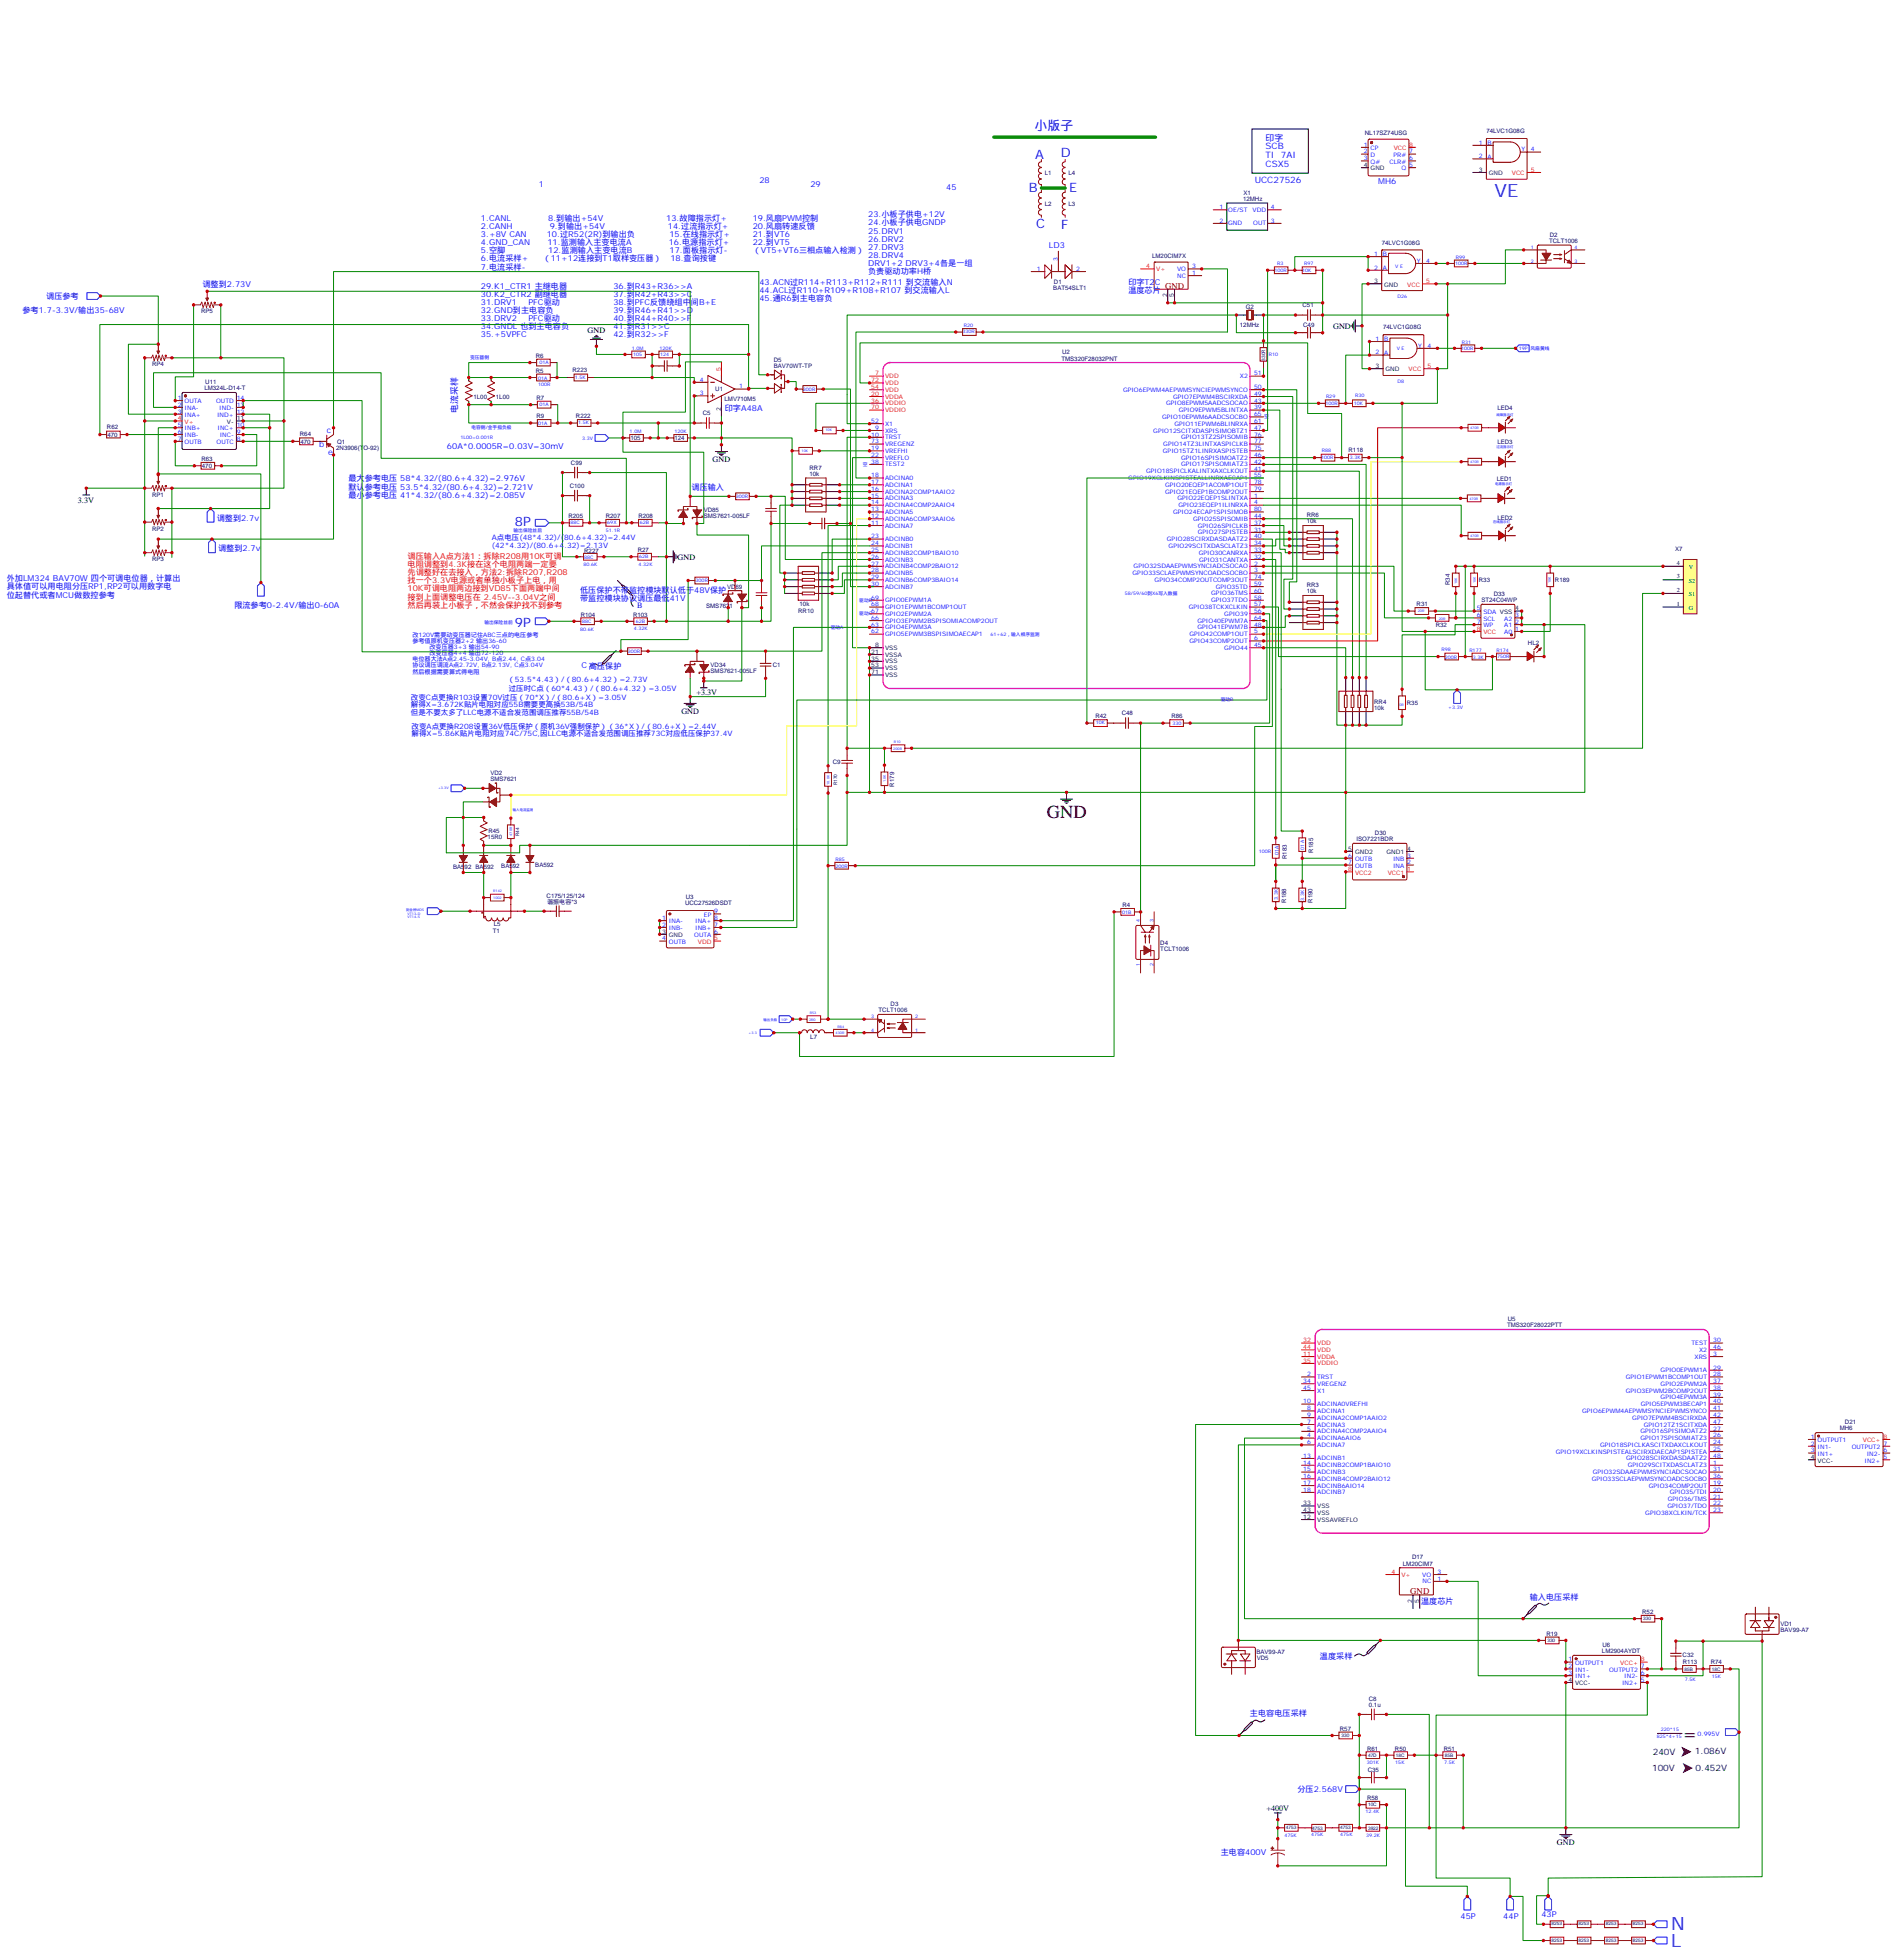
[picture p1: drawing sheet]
<svg xmlns="http://www.w3.org/2000/svg" width="986mm" height="1018mm" viewBox="0 0 986 1018" stroke-linecap="round" stroke-linejoin="round" font-family="sans-serif">
<defs><g id="words">
<g font-size="9.5" fill="#00f">
<text x="776" y="102">VE</text>
<text x="868" y="1003">N</text>
<text x="868" y="1012">L</text>
</g>
<g font-size="9.5">
<text x="544" y="425">GND</text>
<text x="874" y="904">=</text>
</g>
<g font-size="6.7" fill="#00f">
<text x="537" y="67">小版子</text>
<text x="538" y="83">A</text>
<text x="551" y="81">D</text>
<text x="534" y="100">B</text>
<text x="555" y="100">E</text>
<text x="538" y="119">C</text>
<text x="551" y="119">F</text>
<text x="267" y="273">8P</text>
<text x="267" y="326">9P</text>
</g>
<g font-size="4.6" fill="#00f">
<text x="657" y="73">印字</text>
<text x="657" y="78">SCB</text>
<text x="657" y="82">TI</text>
<text x="665" y="82">7AI</text>
<text x="657" y="87">CSX5</text>
<text x="652" y="95">UCC27526</text>
<text x="238" y="214" transform="rotate(-90 238 214)">电流采样</text>
</g>
<g font-size="4.6" fill="#800">
<text x="605" y="150">GND</text>
<text x="732" y="828">GND</text>
</g>
<g font-size="4.6">
<text x="858" y="912">240V</text>
<text x="880" y="912">1.086V</text>
<text x="858" y="920">100V</text>
<text x="881" y="920">0.452V</text>
</g>
<g font-size="4.2" fill="#00f">
<text x="394" y="95">28</text>
<text x="716" y="96">MH6</text>
<text x="280" y="97">1</text>
<text x="421" y="97">29</text>
<text x="491" y="99">45</text>
<text x="451" y="113">23.小板子供电+12V</text>
<text x="250" y="115">1.CANL</text>
<text x="250" y="119">2.CANH</text>
<text x="285" y="115">8.到输出+54V</text>
<text x="286" y="119">9.到输出+54V</text>
<text x="346" y="115">13.故障指示灯+</text>
<text x="347" y="119">14.过流指示灯+</text>
<text x="391" y="115">19.风扇PWM控制</text>
<text x="391" y="119">20.风扇转速反馈</text>
<text x="451" y="117">24.小板子供电GNDP</text>
<text x="250" y="123">3.+8V CAN</text>
<text x="284" y="123">10.过R52(2R)到输出负</text>
<text x="348" y="123">15.在线指示灯+</text>
<text x="391" y="123">21.到VT6</text>
<text x="451" y="121">25.DRV1</text>
<text x="451" y="126">26.DRV2</text>
<text x="250" y="127">4.GND_CAN</text>
<text x="250" y="132">5.空脚</text>
<text x="284" y="127">11.监测输入主变电流A</text>
<text x="285" y="132">12.监测输入主变电流B</text>
<text x="347" y="127">16.电源指示灯+</text>
<text x="348" y="132">17.面板指示灯-</text>
<text x="391" y="127">22.到VT5</text>
<text x="391" y="132">（VT5+VT6三相点输入检测）</text>
<text x="451" y="130">27.DRV3</text>
<text x="545" y="129">LD3</text>
<text x="250" y="136">6.电流采样+</text>
<text x="282" y="136">（11+12连接到T1取样变压器）</text>
<text x="348" y="136">18.查询按键</text>
<text x="451" y="134">28.DRV4</text>
<text x="250" y="140">7.电流采样-</text>
<text x="451" y="138">DRV1+2 DRV3+4各是一组</text>
<text x="451" y="143">负责驱动功率H桥</text>
<text x="105" y="149">调整到2.73V</text>
<text x="250" y="150">29.K1_CTR1 主继电器</text>
<text x="319" y="150">36.到R43+R36&gt;&gt;A</text>
<text x="394" y="148">43.ACN过R114+R113+R112+R111 到交流输入N</text>
<text x="586" y="148">印字T2C</text>
<text x="24" y="156">调压参考</text>
<text x="250" y="154">30.K2_CTR2 副继电器</text>
<text x="319" y="154">37.到R42+R43&gt;&gt;C</text>
<text x="394" y="152">44.ACL过R110+R109+R108+R107 到交流输入L</text>
<text x="586" y="152">温度芯片</text>
<text x="250" y="158">31.DRV1</text>
<text x="274" y="158">PFC驱动</text>
<text x="319" y="158">38.到PFC反馈绕组中间B+E</text>
<text x="394" y="157">45.通R6到主电容负</text>
<text x="12" y="163">参考1.7-3.3V/输出35-68V</text>
<text x="250" y="163">32.GND到主电容负</text>
<text x="250" y="167">33.DRV2</text>
<text x="274" y="167">PFC驱动</text>
<text x="319" y="163">39.到R46+R41&gt;&gt;D</text>
<text x="319" y="167">40.到R44+R40&gt;&gt;F</text>
<text x="250" y="171">34.GNDL 也到主电容负</text>
<text x="319" y="171">41.到R31&gt;&gt;C</text>
<text x="250" y="175">35.+5VPFC</text>
<text x="319" y="175">42.到R32&gt;&gt;F</text>
<text x="376" y="213">印字A48A</text>
<text x="170" y="225">c</text>
<text x="166" y="232">b</text>
<text x="232" y="233">60A*0.0005R=0.03V=30mV</text>
<text x="170" y="236">e</text>
<text x="181" y="250">最大参考电压 58*4.32/(80.6+4.32)=2.976V</text>
<text x="181" y="254">默认参考电压 53.5*4.32/(80.6+4.32)=2.721V</text>
<text x="359" y="255">调压输入</text>
<text x="181" y="259">最小参考电压 41*4.32/(80.6+4.32)=2.085V</text>
<text x="113" y="271">调整到2.7v</text>
<text x="113" y="286">调整到2.7v</text>
<text x="4" y="302">外加LM324 BAV70W 四个可调电位器，计算出</text>
<text x="4" y="306">具体值可以用电阻分压RP1,RP2可以用数字电</text>
<text x="4" y="310">位起替代或者MCU做数控参考</text>
<text x="301" y="308">低压保护不带监控模块默认低于48V保护</text>
<text x="122" y="316">限流参考0-2.4V/输出0-60A</text>
<text x="301" y="312">带监控模块协议调压最低41V</text>
<text x="331" y="316">B</text>
<text x="302" y="347">C 高压保护</text>
<text x="738" y="834">温度芯片</text>
<text x="794" y="831">输入电压采样</text>
<text x="685" y="862">温度采样</text>
<text x="649" y="892">主电容电压采样</text>
<text x="674" y="931">分压2.568V</text>
<text x="634" y="964">主电容400V</text>
<text x="758" y="997">45P</text>
<text x="781" y="997">44P</text>
<text x="800" y="996">43P</text>
</g>
<g font-size="4.2">
<text x="305" y="173">GND</text>
<text x="692" y="171">GND</text>
<text x="370" y="240">GND</text>
<text x="40" y="261">3.3V</text>
<text x="352" y="291">GND</text>
<text x="362" y="361">+3.3V</text>
<text x="354" y="371">GND</text>
<text x="658" y="941">+400V</text>
<text x="809" y="959">GND</text>
</g>
<g font-size="4.2" fill="#f00">
<text x="212" y="290">调压输入A点方法1：拆除R208用10K可调</text>
<text x="212" y="295">电阻调整到4.3K接在这个电阻两端一定要</text>
<text x="212" y="299">先调整好在去接入，方法2:拆除R207,R208</text>
<text x="212" y="303">找一个3.3V电源或者单独小板子上电，用</text>
<text x="212" y="307">10K可调电阻两边接到VD85下面两端中间</text>
<text x="212" y="312">接到上面调整电压在 2.45V--3.04V之间</text>
<text x="212" y="316">然后再装上小板子，不然会保护找不到参考</text>
</g>
<g font-size="3.9" fill="#00f">
<text x="255" y="281">A点电压(48*4.32)/(80.6+4.32)=2.44V</text>
<text x="255" y="285">(42*4.32)/(80.6+4.32)=2.13V</text>
<text x="264" y="355">（53.5*4.43）/（80.6+4.32）=2.73V</text>
<text x="264" y="359">过压时C点（60*4.43）/（80.6+4.32）=3.05V</text>
<text x="213" y="364">改变C点更换R103设置70V过压（70*X）/（80.6+X）=3.05V</text>
<text x="213" y="368">解得X=3.672K贴片电阻对应55B需要更高换53B/54B</text>
<text x="213" y="371">但是不要太多了LLC电源不适合发范围调压推荐55B/54B</text>
<text x="214" y="379">改变A点更换R208设置36V低压保护（原机36V强制保护）（36*X）/（80.6+X）=2.44V</text>
<text x="214" y="382">解得X=5.86K贴片电阻对应74C/75C,因LLC电源不适合发范围调压推荐73C对应低压保护37.4V</text>
</g>
<g font-size="3.2" fill="#000080">
<text x="709" y="70">NL17SZ74USG</text>
<text x="772" y="69">74LVC1G08G</text>
<text x="543" y="91">L1</text>
<text x="555" y="91">L4</text>
<text x="646" y="101">X1</text>
<text x="543" y="107">L2</text>
<text x="555" y="107">L3</text>
<text x="646" y="104">12MHz</text>
<text x="805" y="123">D2</text>
<text x="718" y="127">74LVC1G08G</text>
<text x="804" y="126">TCLT1006</text>
<text x="598" y="134">LM20CIM7X</text>
<text x="547" y="147">D1</text>
<text x="547" y="151">BAT54SLT1</text>
<text x="647" y="161">G2</text>
<text x="676" y="160">C51</text>
<text x="104" y="163">RP5</text>
<text x="644" y="170">12MHz</text>
<text x="677" y="170">C49</text>
<text x="718" y="171">74LVC1G08G</text>
<text x="278" y="186">R6</text>
<text x="552" y="184">U2</text>
<text x="79" y="190">RP4</text>
<text x="402" y="191">BAV70WT-TP</text>
<text x="402" y="188">D5</text>
<text x="551" y="187">TMS320F28032PNT</text>
<text x="278" y="194">R5</text>
<text x="297" y="193">R223</text>
<text x="106" y="203">LM324L-D14-T</text>
<text x="107" y="199">U11</text>
<text x="371" y="203">U1</text>
<text x="246" y="208">1L00</text>
<text x="258" y="208">1L00</text>
<text x="279" y="208">R7</text>
<text x="376" y="209">LMV710M5</text>
<text x="365" y="216">C5</text>
<text x="778" y="213">LED4</text>
<text x="279" y="217">R9</text>
<text x="299" y="217">R222</text>
<text x="56" y="223">R62</text>
<text x="56" y="227">470</text>
<text x="156" y="227">R64</text>
<text x="156" y="230">470</text>
<text x="175" y="234">2N3906(TO-92)</text>
<text x="175" y="230">Q1</text>
<text x="327" y="229">105</text>
<text x="350" y="229">124</text>
<text x="778" y="231">LED3</text>
<text x="105" y="239">R63</text>
<text x="700" y="235">R118</text>
<text x="105" y="243">470</text>
<text x="296" y="241">C99</text>
<text x="420" y="244">RR7</text>
<text x="420" y="247">10k</text>
<text x="777" y="250">LED1</text>
<text x="296" y="254">C100</text>
<text x="79" y="258">RP1</text>
<text x="295" y="269">R205</text>
<text x="315" y="269">R207</text>
<text x="332" y="269">R208</text>
<text x="365" y="269">SMS7621-005LF</text>
<text x="365" y="266">VD85</text>
<text x="679" y="269">RR6</text>
<text x="778" y="270">LED2</text>
<text x="79" y="276">RP2</text>
<text x="679" y="272">10k</text>
<text x="303" y="287">R227</text>
<text x="331" y="287">R27</text>
<text x="870" y="286">X7</text>
<text x="79" y="292">RP3</text>
<text x="378" y="306">VD69</text>
<text x="679" y="305">RR3</text>
<text x="753" y="304" transform="rotate(-90 753 304)">R34</text>
<text x="768" y="302">R33</text>
<text x="808" y="302">R189</text>
<text x="679" y="308">10k</text>
<text x="776" y="310">D33</text>
<text x="367" y="316">SMS7621</text>
<text x="415" y="315">10k</text>
<text x="736" y="315">R31</text>
<text x="769" y="313">ST24C04WP</text>
<text x="302" y="321">R104</text>
<text x="329" y="320">R103</text>
<text x="415" y="318">RR10</text>
<text x="746" y="326">R32</text>
<text x="794" y="335">HL2</text>
<text x="369" y="347">VD34</text>
<text x="401" y="347">C1</text>
<text x="369" y="350">SMS7621-005LF</text>
<text x="714" y="366">RR4</text>
<text x="583" y="372">C48</text>
<text x="714" y="369">10k</text>
<text x="731" y="366">R35</text>
<text x="569" y="373">R42</text>
<text x="608" y="373">R86</text>
<text x="433" y="397">C9</text>
<text x="255" y="406">SMS7621</text>
<text x="255" y="402">VD2</text>
<text x="464" y="409" transform="rotate(-90 464 409)">R179</text>
<text x="253" y="436">15R0</text>
<text x="254" y="433">R45</text>
<text x="704" y="437">ISO7221BDR</text>
<text x="714" y="434">D30</text>
<text x="682" y="443" transform="rotate(-90 682 443)">R185</text>
<text x="668" y="446" transform="rotate(-90 668 446)">R183</text>
<text x="235" y="451">BA592 BA592</text>
<text x="260" y="451">BA592</text>
<text x="278" y="451">BA592</text>
<text x="284" y="466">C175/125/124</text>
<text x="356" y="467">U3</text>
<text x="284" y="469">谐振电容*3</text>
<text x="356" y="470">UCC27526DSDT</text>
<text x="583" y="471">R4</text>
<text x="668" y="469" transform="rotate(-90 668 469)">R188</text>
<text x="682" y="469" transform="rotate(-90 682 469)">R190</text>
<text x="256" y="485">T1</text>
<text x="256" y="481">L5</text>
<text x="603" y="491">D4</text>
<text x="603" y="494">TCLT1006</text>
<text x="456" y="526">TCLT1006</text>
<text x="463" y="523">D3</text>
<text x="421" y="540">L7</text>
<text x="783" y="690">TMS320F28022PTT</text>
<text x="783" y="686">U5</text>
<text x="955" y="743">MH6</text>
<text x="958" y="740">D21</text>
<text x="729" y="814">LM20CIM7</text>
<text x="733" y="810">D17</text>
<text x="853" y="839">R52</text>
<text x="925" y="845">VD1</text>
<text x="803" y="850">R19</text>
<text x="925" y="848">BAV99-A7</text>
<text x="832" y="856">U6</text>
<text x="652" y="859">BAV99-A7</text>
<text x="653" y="862">VD5</text>
<text x="832" y="859">LM2904AYDT</text>
<text x="874" y="861">C32</text>
<text x="874" y="865">R113</text>
<text x="888" y="865">R74</text>
<text x="711" y="884">C8</text>
<text x="711" y="887">0.1u</text>
<text x="696" y="899">R57</text>
<text x="710" y="910">R61</text>
<text x="724" y="910">R50</text>
<text x="750" y="910">R51</text>
<text x="710" y="920">C35</text>
<text x="710" y="935">R58</text>
</g>
<g font-size="3.2" fill="#00f">
<text x="708" y="76">1</text>
<text x="712" y="78">CP</text>
<text x="768" y="75">1</text>
<text x="772" y="75">B</text>
<text x="708" y="80">2</text>
<text x="708" y="83">3</text>
<text x="712" y="81">D</text>
<text x="724" y="81">PR#</text>
<text x="732" y="83">6</text>
<text x="732" y="80">7</text>
<text x="768" y="82">2</text>
<text x="772" y="83">A</text>
<text x="790" y="79">Y</text>
<text x="795" y="79">4</text>
<text x="712" y="85">Q#</text>
<text x="722" y="85">CLR#</text>
<text x="728" y="89">Q</text>
<text x="732" y="87">5</text>
<text x="633" y="109">1</text>
<text x="638" y="110">OE/ST</text>
<text x="651" y="110">VDD</text>
<text x="660" y="109">4</text>
<text x="633" y="116">2</text>
<text x="638" y="117">GND</text>
<text x="651" y="117">OUT</text>
<text x="660" y="116">3</text>
<text x="549" y="135" transform="rotate(-90 549 135)">3</text>
<text x="714" y="133">1</text>
<text x="718" y="133">B</text>
<text x="736" y="137">Y</text>
<text x="741" y="137">4</text>
<text x="538" y="141">1</text>
<text x="559" y="141">2</text>
<text x="611" y="141">VO</text>
<text x="619" y="143">1</text>
<text x="619" y="139">3</text>
<text x="714" y="140">2</text>
<text x="718" y="140">A</text>
<text x="611" y="144">NC</text>
<text x="714" y="177">1</text>
<text x="719" y="177">B</text>
<text x="714" y="184">2</text>
<text x="719" y="185">A</text>
<text x="737" y="181">Y</text>
<text x="741" y="181">4</text>
<text x="644" y="196">X2</text>
<text x="651" y="195">51</text>
<text x="363" y="198">4</text>
<text x="384" y="202">1</text>
<text x="583" y="204">GPIO6EPWM4AEPWMSYNCIEPWMSYNCO</text>
<text x="651" y="202">50</text>
<text x="92" y="208">1</text>
<text x="96" y="210">OUTA</text>
<text x="112" y="210">OUTD</text>
<text x="123" y="208">14</text>
<text x="363" y="205">3</text>
<text x="609" y="207">GPIO7EPWM4BSCIRXDA</text>
<text x="651" y="206">49</text>
<text x="651" y="209">43</text>
<text x="92" y="211">2</text>
<text x="92" y="215">3</text>
<text x="96" y="213">INA-</text>
<text x="114" y="213">IND-</text>
<text x="123" y="215">12</text>
<text x="123" y="211">13</text>
<text x="606" y="211">GPIO8EPWM5AADCSOCAO</text>
<text x="612" y="214">GPIO9EPWM5BLINTXA</text>
<text x="651" y="213">39</text>
<text x="92" y="222">5</text>
<text x="96" y="217">INA+</text>
<text x="113" y="217">IND+</text>
<text x="123" y="222">10</text>
<text x="452" y="220">52</text>
<text x="460" y="221">X1</text>
<text x="604" y="218">GPIO10EPWM6AADCSOCBO</text>
<text x="610" y="221">GPIO11EPWM6BLINRXA</text>
<text x="651" y="216">65</text>
<text x="651" y="220">61</text>
<text x="92" y="225">6</text>
<text x="96" y="224">INB+</text>
<text x="96" y="227">INB-</text>
<text x="113" y="224">INC+</text>
<text x="114" y="227">INC-</text>
<text x="123" y="225">9</text>
<text x="452" y="227">10</text>
<text x="454" y="223">9</text>
<text x="460" y="225">XRS</text>
<text x="599" y="225">GPIO12SCITXDASPISIMOBTZ1</text>
<text x="651" y="223">47</text>
<text x="651" y="227">76</text>
<text x="92" y="229">7</text>
<text x="96" y="231">OUTB</text>
<text x="112" y="231">OUTC</text>
<text x="123" y="229">8</text>
<text x="452" y="230">73</text>
<text x="452" y="234">19</text>
<text x="460" y="228">TRST</text>
<text x="460" y="232">VREGENZ</text>
<text x="604" y="232">GPIO14TZ3LINTXASPICLKB</text>
<text x="613" y="228">GPIO13TZ2SPISOMIB</text>
<text x="651" y="230">77</text>
<text x="651" y="234">75</text>
<text x="452" y="237">22</text>
<text x="460" y="235">VREFHI</text>
<text x="460" y="239">VREFLO</text>
<text x="604" y="235">GPIO15TZ1LINRXASPISTEB</text>
<text x="613" y="239">GPIO16SPISIMOATZ2</text>
<text x="651" y="237">46</text>
<text x="452" y="241">38</text>
<text x="460" y="242">TEST2</text>
<text x="595" y="246">GPIO18SPICLKALINTXAXCLKOUT</text>
<text x="613" y="242">GPIO17SPISOMIATZ3</text>
<text x="651" y="241">42</text>
<text x="651" y="244">41</text>
<text x="452" y="248">18</text>
<text x="452" y="252">17</text>
<text x="460" y="249">ADCINA0</text>
<text x="586" y="249">GPIO19XCLKINSPISTEALLINRXAECAP1</text>
<text x="651" y="248">55</text>
<text x="651" y="252">78</text>
<text x="452" y="255">16</text>
<text x="460" y="253">ADCINA1</text>
<text x="460" y="256">ADCINA2COMP1AAIO2</text>
<text x="605" y="256">GPIO21EQEP1BCOMP2OUT</text>
<text x="605" y="253">GPIO20EQEP1ACOMP1OUT</text>
<text x="651" y="255">79</text>
<text x="452" y="259">15</text>
<text x="452" y="262">14</text>
<text x="460" y="260">ADCINA3</text>
<text x="460" y="264">ADCINA4COMP2AAIO4</text>
<text x="611" y="260">GPIO22EQEP1SLINTXA</text>
<text x="612" y="264">GPIO23EQEP1ILINRXA</text>
<text x="651" y="259">1</text>
<text x="651" y="262">4</text>
<text x="452" y="266">13</text>
<text x="452" y="269">12</text>
<text x="460" y="267">ADCINA5</text>
<text x="609" y="267">GPIO24ECAP1SPISIMOB</text>
<text x="651" y="266">80</text>
<text x="651" y="269">44</text>
<text x="452" y="273">11</text>
<text x="460" y="271">ADCINA6COMP3AAIO6</text>
<text x="460" y="274">ADCINA7</text>
<text x="620" y="271">GPIO25SPISOMIB</text>
<text x="622" y="274">GPIO26SPICLKB</text>
<text x="651" y="273">37</text>
<text x="452" y="280">23</text>
<text x="460" y="281">ADCINB0</text>
<text x="606" y="281">GPIO28SCIRXDASDAATZ2</text>
<text x="622" y="278">GPIO27SPISTEB</text>
<text x="651" y="276">31</text>
<text x="651" y="280">40</text>
<text x="452" y="283">24</text>
<text x="452" y="287">25</text>
<text x="460" y="285">ADCINB1</text>
<text x="607" y="285">GPIO29SCITXDASCLATZ3</text>
<text x="651" y="283">34</text>
<text x="651" y="287">33</text>
<text x="452" y="290">26</text>
<text x="452" y="294">27</text>
<text x="460" y="288">ADCINB2COMP1BAIO10</text>
<text x="460" y="292">ADCINB3</text>
<text x="623" y="288">GPIO30CANRXA</text>
<text x="623" y="292">GPIO31CANTXA</text>
<text x="651" y="290">32</text>
<text x="651" y="294">2</text>
<text x="452" y="297">28</text>
<text x="460" y="295">ADCINB4COMP2BAIO12</text>
<text x="460" y="299">ADCINB5</text>
<text x="588" y="299">GPIO33SCLAEPWMSYNCOADCSOCBO</text>
<text x="589" y="295">GPIO32SDAAEPWMSYNCIADCSOCAO</text>
<text x="651" y="297">3</text>
<text x="452" y="301">29</text>
<text x="452" y="304">30</text>
<text x="460" y="302">ADCINB6COMP3BAIO14</text>
<text x="460" y="306">ADCINB7</text>
<text x="600" y="302">GPIO34COMP2OUTCOMP3OUT</text>
<text x="631" y="306">GPIO35TD</text>
<text x="651" y="301">74</text>
<text x="651" y="304">59</text>
<text x="452" y="312">69</text>
<text x="629" y="309">GPIO36TMS</text>
<text x="651" y="308">60</text>
<text x="651" y="312">58</text>
<text x="452" y="315">68</text>
<text x="460" y="313">GPIO0EPWM1A</text>
<text x="460" y="316">GPIO1EPWM1BCOMP1OUT</text>
<text x="617" y="316">GPIO38TCKXCLKIN</text>
<text x="629" y="313">GPIO37TDO</text>
<text x="651" y="315">57</text>
<text x="767" y="317">5</text>
<text x="452" y="319">67</text>
<text x="452" y="322">66</text>
<text x="460" y="320">GPIO2EPWM2A</text>
<text x="460" y="323">GPIO3EPWM2BSPISOMIACOMP2OUT</text>
<text x="622" y="323">GPIO40EPWM7A</text>
<text x="636" y="320">GPIO39</text>
<text x="651" y="319">56</text>
<text x="651" y="322">64</text>
<text x="767" y="321">6</text>
<text x="770" y="319">SDA VSS</text>
<text x="770" y="322">SCL</text>
<text x="781" y="322">A2</text>
<text x="787" y="321">3</text>
<text x="452" y="326">63</text>
<text x="452" y="329">62</text>
<text x="460" y="327">GPIO4EPWM3A</text>
<text x="622" y="327">GPIO41EPWM7B</text>
<text x="651" y="326">48</text>
<text x="651" y="329">5</text>
<text x="767" y="324">7</text>
<text x="770" y="326">WP</text>
<text x="781" y="329">A0</text>
<text x="781" y="326">A1</text>
<text x="787" y="328">1</text>
<text x="787" y="324">2</text>
<text x="214" y="331">改120V需要动变压器记住ABC三点的电压参考</text>
<text x="214" y="334">参考值原机变压器2+2 输出36-60</text>
<text x="460" y="331">GPIO5EPWM3BSPISIMOAECAP1</text>
<text x="618" y="331">GPIO42COMP1OUT</text>
<text x="618" y="334">GPIO43COMP2OUT</text>
<text x="651" y="333">6</text>
<text x="223" y="337">改变压器3+3 输出54-90</text>
<text x="223" y="340">改变压器4+4 输出72-120</text>
<text x="636" y="338">GPIO44</text>
<text x="651" y="336">45</text>
<text x="214" y="344">电位器大法A点2.45-3.04V, B点2.44, C点3.04</text>
<text x="214" y="347">协议调压调流A点2.72V, B点2.13V, C点3.04V</text>
<text x="214" y="350">然后根据需要算式得电阻</text>
<text x="700" y="446">6</text>
<text x="700" y="449">7</text>
<text x="704" y="447">OUTB</text>
<text x="723" y="447">INB</text>
<text x="731" y="449">2</text>
<text x="731" y="446">3</text>
<text x="704" y="451">OUTB</text>
<text x="723" y="451">INA</text>
<text x="344" y="478">1</text>
<text x="347" y="480">INA-</text>
<text x="361" y="480">INA+</text>
<text x="366" y="476">EP</text>
<text x="371" y="478">8</text>
<text x="371" y="474">9</text>
<text x="344" y="482">2</text>
<text x="347" y="483">INB-</text>
<text x="361" y="483">INB+</text>
<text x="371" y="485">6</text>
<text x="371" y="482">7</text>
<text x="344" y="489">4</text>
<text x="347" y="490">OUTB</text>
<text x="361" y="487">OUTA</text>
<text x="878" y="699">TEST</text>
<text x="890" y="697">30</text>
<text x="890" y="701">46</text>
<text x="880" y="706">XRS</text>
<text x="882" y="702">X2</text>
<text x="890" y="704">3</text>
<text x="862" y="713">GPIO0EPWM1A</text>
<text x="890" y="712">29</text>
<text x="677" y="719">34</text>
<text x="679" y="715">2</text>
<text x="684" y="716">TRST</text>
<text x="844" y="716">GPIO1EPWM1BCOMP1OUT</text>
<text x="890" y="715">28</text>
<text x="890" y="719">37</text>
<text x="677" y="722">45</text>
<text x="684" y="720">VREGENZ</text>
<text x="684" y="724">X1</text>
<text x="844" y="724">GPIO3EPWM2BCOMP2OUT</text>
<text x="862" y="720">GPIO2EPWM2A</text>
<text x="890" y="722">38</text>
<text x="890" y="726">39</text>
<text x="677" y="729">10</text>
<text x="684" y="731">ADCINA0VREFHI</text>
<text x="852" y="731">GPIO5EPWM3BECAP1</text>
<text x="862" y="727">GPIO4EPWM3A</text>
<text x="890" y="729">40</text>
<text x="679" y="733">8</text>
<text x="679" y="736">9</text>
<text x="684" y="734">ADCINA1</text>
<text x="684" y="738">ADCINA2COMP1AAIO2</text>
<text x="822" y="734">GPIO6EPWM4AEPWMSYNCIEPWMSYNCO</text>
<text x="848" y="738">GPIO7EPWM4BSCIRXDA</text>
<text x="890" y="733">41</text>
<text x="890" y="736">42</text>
<text x="679" y="740">7</text>
<text x="679" y="743">5</text>
<text x="684" y="741">ADCINA3</text>
<text x="854" y="741">GPIO12TZ1SCITXDA</text>
<text x="890" y="740">47</text>
<text x="890" y="743">27</text>
<text x="679" y="747">4</text>
<text x="684" y="745">ADCINA4COMP2AAIO4</text>
<text x="684" y="748">ADCINA6AIO6</text>
<text x="852" y="745">GPIO16SPISIMOATZ2</text>
<text x="852" y="748">GPIO17SPISOMIATZ3</text>
<text x="890" y="747">26</text>
<text x="940" y="748">1</text>
<text x="944" y="749">OUTPUT1</text>
<text x="679" y="750">6</text>
<text x="684" y="752">ADCINA7</text>
<text x="808" y="755">GPIO19XCLKINSPISTEALSCIRXDAECAP1SPISTEA</text>
<text x="831" y="752">GPIO18SPICLKASCITXDAXCLKOUT</text>
<text x="890" y="750">24</text>
<text x="890" y="754">25</text>
<text x="940" y="751">2</text>
<text x="940" y="755">3</text>
<text x="944" y="753">IN1-</text>
<text x="962" y="753">OUTPUT2</text>
<text x="978" y="755">6</text>
<text x="978" y="751">7</text>
<text x="677" y="757">13</text>
<text x="677" y="761">14</text>
<text x="684" y="759">ADCINB1</text>
<text x="844" y="759">GPIO28SCIRXDASDAATZ2</text>
<text x="890" y="757">48</text>
<text x="890" y="761">1</text>
<text x="944" y="756">IN1+</text>
<text x="968" y="760">IN2+</text>
<text x="969" y="756">IN2-</text>
<text x="978" y="758">5</text>
<text x="677" y="764">15</text>
<text x="677" y="768">16</text>
<text x="684" y="762">ADCINB2COMP1BAIO10</text>
<text x="684" y="766">ADCINB3</text>
<text x="827" y="766">GPIO32SDAAEPWMSYNCIADCSOCAO</text>
<text x="845" y="762">GPIO29SCITXDASCLATZ3</text>
<text x="890" y="764">31</text>
<text x="890" y="768">36</text>
<text x="677" y="772">17</text>
<text x="684" y="769">ADCINB4COMP2BAIO12</text>
<text x="684" y="773">ADCINB6AIO14</text>
<text x="827" y="769">GPIO33SCLAEPWMSYNCOADCSOCBO</text>
<text x="856" y="773">GPIO34COMP2OUT</text>
<text x="890" y="772">19</text>
<text x="677" y="775">18</text>
<text x="684" y="776">ADCINB7</text>
<text x="866" y="780">GPIO36/TMS</text>
<text x="867" y="776">GPIO35/TDI</text>
<text x="890" y="775">20</text>
<text x="890" y="779">21</text>
<text x="866" y="784">GPIO37/TDO</text>
<text x="890" y="782">22</text>
<text x="890" y="786">23</text>
<text x="854" y="787">GPIO38XCLKIN/TCK</text>
<text x="739" y="819">VO</text>
<text x="746" y="821">1</text>
<text x="746" y="818">3</text>
<text x="739" y="823">NC</text>
<text x="814" y="863">1</text>
<text x="814" y="867">2</text>
<text x="818" y="865">OUTPUT1</text>
<text x="818" y="869">IN1-</text>
<text x="836" y="869">OUTPUT2</text>
<text x="852" y="867">7</text>
<text x="814" y="870">3</text>
<text x="818" y="872">IN1+</text>
<text x="842" y="876">IN2+</text>
<text x="843" y="872">IN2-</text>
<text x="852" y="874">5</text>
<text x="852" y="870">6</text>
<text x="882" y="902">0.995V</text>
</g>
<g font-size="3.2" fill="#f00">
<text x="724" y="78">VCC</text>
<text x="732" y="76">8</text>
<text x="795" y="89">5</text>
<text x="785" y="91">VCC</text>
<text x="595" y="139">4</text>
<text x="600" y="141">V+</text>
<text x="731" y="149">VCC</text>
<text x="741" y="147">5</text>
<text x="741" y="191">5</text>
<text x="374" y="193" transform="rotate(-90 374 193)">5</text>
<text x="454" y="195">7</text>
<text x="460" y="196">VDD</text>
<text x="732" y="193">VCC</text>
<text x="452" y="199">72</text>
<text x="452" y="202">54</text>
<text x="460" y="200">VDD</text>
<text x="460" y="204">VDD</text>
<text x="452" y="206">20</text>
<text x="452" y="209">36</text>
<text x="460" y="207">VDDA</text>
<text x="452" y="213">70</text>
<text x="460" y="211">VDDIO</text>
<text x="460" y="214">VDDIO</text>
<text x="92" y="218">4</text>
<text x="96" y="220">V+</text>
<text x="767" y="328">8</text>
<text x="770" y="329">VCC</text>
<text x="700" y="453">8</text>
<text x="704" y="454">VCC2</text>
<text x="721" y="454">VCC1</text>
<text x="731" y="453">1</text>
<text x="362" y="490">VDD</text>
<text x="371" y="489">5</text>
<text x="677" y="697">32</text>
<text x="677" y="701">44</text>
<text x="684" y="699">VDD</text>
<text x="677" y="704">11</text>
<text x="684" y="702">VDD</text>
<text x="684" y="706">VDDA</text>
<text x="677" y="708">35</text>
<text x="684" y="709">VDDIO</text>
<text x="967" y="749">VCC+</text>
<text x="978" y="748">8</text>
<text x="723" y="818">4</text>
<text x="728" y="819">V+</text>
<text x="852" y="863">8</text>
<text x="841" y="865">VCC+</text>
</g>
<g font-size="3.2">
<text x="708" y="87">4</text>
<text x="712" y="89">GND</text>
<text x="768" y="89">3</text>
<text x="773" y="91">GND</text>
<text x="714" y="147">3</text>
<text x="719" y="149">GND</text>
<text x="606" y="154" transform="rotate(-90 606 154)">2</text>
<text x="610" y="154" transform="rotate(-90 610 154)">5</text>
<text x="714" y="191">3</text>
<text x="720" y="193">GND</text>
<text x="374" y="213" transform="rotate(-90 374 213)">2</text>
<text x="118" y="220">V-</text>
<text x="123" y="218">11</text>
<text x="871" y="294">4</text>
<text x="877" y="296">V</text>
<text x="871" y="301">3</text>
<text x="877" y="303">S2</text>
<text x="871" y="308">2</text>
<text x="877" y="310">S1</text>
<text x="787" y="317">4</text>
<text x="871" y="315">1</text>
<text x="877" y="317">G</text>
<text x="452" y="340">21</text>
<text x="454" y="336">8</text>
<text x="460" y="338">VSS</text>
<text x="460" y="341">VSSA</text>
<text x="452" y="343">35</text>
<text x="452" y="347">53</text>
<text x="460" y="345">VSS</text>
<text x="452" y="350">71</text>
<text x="460" y="348">VSS</text>
<text x="460" y="352">VSS</text>
<text x="700" y="442">5</text>
<text x="704" y="444">GND2</text>
<text x="720" y="444">GND1</text>
<text x="731" y="442">4</text>
<text x="344" y="485">3</text>
<text x="347" y="487">GND</text>
<text x="940" y="758">4</text>
<text x="944" y="760">VCC-</text>
<text x="677" y="782">33</text>
<text x="677" y="786">43</text>
<text x="684" y="784">VSS</text>
<text x="677" y="789">12</text>
<text x="684" y="787">VSS</text>
<text x="684" y="791">VSSAVREFLO</text>
<text x="733" y="833" transform="rotate(-90 733 833)">2</text>
<text x="737" y="833" transform="rotate(-90 737 833)">5</text>
<text x="814" y="874">4</text>
<text x="818" y="876">VCC-</text>
</g>
<g font-size="2.5" fill="#00f">
<text x="795" y="129">1</text>
<text x="818" y="129">4</text>
<text x="663" y="138">R3</text>
<text x="677" y="138">R97</text>
<text x="756" y="138">100R</text>
<text x="756" y="134">R99</text>
<text x="795" y="137">2</text>
<text x="818" y="137">3</text>
<text x="662" y="141">100R</text>
<text x="676" y="141">10K</text>
<text x="725" y="139">V E</text>
<text x="726" y="155">D26</text>
<text x="500" y="173">330R</text>
<text x="501" y="170">R20</text>
<text x="759" y="179">R31</text>
<text x="328" y="182">1.0M</text>
<text x="329" y="185">105</text>
<text x="343" y="182">120K</text>
<text x="343" y="185">124</text>
<text x="659" y="185">R10</text>
<text x="725" y="182">V E</text>
<text x="759" y="182">100R</text>
<text x="789" y="182">19P</text>
<text x="795" y="182">风扇黄线</text>
<text x="244" y="187">变压器侧</text>
<text x="280" y="189">01A</text>
<text x="279" y="197">01A</text>
<text x="298" y="197">1.5K</text>
<text x="279" y="200">100R</text>
<text x="417" y="203">300R</text>
<text x="726" y="199">D8</text>
<text x="689" y="207">R29</text>
<text x="704" y="206">R30</text>
<text x="280" y="211">01A</text>
<text x="688" y="210">100R</text>
<text x="703" y="211">10K</text>
<text x="279" y="221">01A</text>
<text x="300" y="220">1.5K</text>
<text x="657" y="217">空</text>
<text x="245" y="223">电容侧/金手指负极</text>
<text x="327" y="225">1.0M</text>
<text x="350" y="225">120K</text>
<text x="239" y="228">1L00=0.001R</text>
<text x="302" y="229">3.3V</text>
<text x="686" y="238">100R</text>
<text x="687" y="235">R88</text>
<text x="701" y="238">3.3K</text>
<text x="448" y="242">空</text>
<text x="382" y="259">300R</text>
<text x="296" y="272">88C</text>
<text x="315" y="272">69X</text>
<text x="332" y="272">62B</text>
<text x="267" y="277">输出保险丝后</text>
<text x="315" y="276">51.1R</text>
<text x="303" y="294">80.6K</text>
<text x="303" y="290">88C</text>
<text x="332" y="294">4.32K</text>
<text x="332" y="290">62B</text>
<text x="361" y="302">300R</text>
<text x="584" y="309">58/59/60到X6写入数据</text>
<text x="446" y="313">驱动D</text>
<text x="302" y="323">88C</text>
<text x="330" y="324">62B</text>
<text x="446" y="320">驱动C</text>
<text x="252" y="324">输出保险丝前</text>
<text x="301" y="328">80.6K</text>
<text x="329" y="327">4.32K</text>
<text x="431" y="327">驱动A</text>
<text x="514" y="331">61+62，输入相序监测</text>
<text x="326" y="339">300R</text>
<text x="749" y="338">R98</text>
<text x="763" y="339">R177</text>
<text x="777" y="339">R174</text>
<text x="778" y="342">750R</text>
<text x="750" y="342">200R</text>
<text x="765" y="342">3.3K</text>
<text x="634" y="364">驱动B</text>
<text x="752" y="368">+3.3V</text>
<text x="569" y="376">10K</text>
<text x="609" y="377">330</text>
<text x="654" y="443">100R</text>
<text x="677" y="441" transform="rotate(-90 677 441)">01A</text>
<text x="434" y="447">R85</text>
<text x="664" y="444" transform="rotate(-90 664 444)">01A</text>
<text x="434" y="451">200R</text>
<text x="664" y="468" transform="rotate(-90 664 468)">3.3K</text>
<text x="677" y="468" transform="rotate(-90 677 468)">3.3K</text>
<text x="583" y="475">01B</text>
<text x="592" y="479" transform="rotate(-90 592 479)">4</text>
<text x="599" y="479" transform="rotate(-90 599 479)">3</text>
<text x="592" y="502" transform="rotate(-90 592 502)">1</text>
<text x="599" y="502" transform="rotate(-90 599 502)">2</text>
<text x="452" y="529">3</text>
<text x="475" y="529">2</text>
<text x="452" y="536">4</text>
<text x="475" y="536">1</text>
<text x="875" y="873">7.5K</text>
<text x="889" y="872">15K</text>
<text x="863" y="900">220*15</text>
<text x="860" y="903">825*4+15</text>
<text x="710" y="917">301K</text>
<text x="725" y="917">15K</text>
<text x="750" y="917">7.5K</text>
<text x="709" y="942">12.4K</text>
<text x="681" y="954">475K</text>
<text x="696" y="954">475K</text>
<text x="667" y="954">475K</text>
<text x="709" y="954">39.2K</text>
</g>
<g font-size="2.5" fill="#000080">
<text x="657" y="187" transform="rotate(-90 657 187)">330R</text>
<text x="435" y="408" transform="rotate(-90 435 408)">R170</text>
<text x="270" y="434" transform="rotate(-90 270 434)">R44</text>
<text x="853" y="842">330</text>
<text x="804" y="853">330</text>
<text x="875" y="868">85B</text>
<text x="889" y="868">18C</text>
<text x="697" y="903">330</text>
<text x="710" y="913">47D</text>
<text x="725" y="913">18C</text>
<text x="750" y="913">85B</text>
<text x="710" y="939">10C</text>
<text x="668" y="950">4753</text>
<text x="681" y="951">4753</text>
<text x="696" y="950">4753</text>
<text x="710" y="951">3922</text>
<text x="806" y="1000">8253</text>
<text x="820" y="1000">8253</text>
<text x="834" y="1000">8253</text>
<text x="848" y="1000">8253</text>
<text x="806" y="1009">8253</text>
<text x="820" y="1009">8253</text>
<text x="834" y="1009">8253</text>
<text x="848" y="1009">8253</text>
</g>
<g font-size="1.8" fill="#00f">
<text x="777" y="216">故障指示灯</text>
<text x="429" y="224">10K</text>
<text x="763" y="223">470R</text>
<text x="777" y="233">过流指示灯</text>
<text x="416" y="235">10K</text>
<text x="763" y="241">470R</text>
<text x="776" y="252">电源指示灯</text>
<text x="763" y="260">470R</text>
<text x="775" y="272">在线指示灯</text>
<text x="763" y="279">470R</text>
<text x="757" y="303" transform="rotate(-90 757 303)">10K</text>
<text x="766" y="303" transform="rotate(-90 766 303)">10K</text>
<text x="805" y="303" transform="rotate(-90 805 303)">10K</text>
<text x="736" y="318">20R</text>
<text x="747" y="322">20R</text>
<text x="727" y="367">0R</text>
<text x="464" y="389">200R</text>
<text x="464" y="386">R10</text>
<text x="431" y="408" transform="rotate(-90 431 408)">10.0K</text>
<text x="460" y="406" transform="rotate(-90 460 406)">1.0K</text>
<text x="228" y="410">+3.3V</text>
<text x="266" y="422">输入电流监测</text>
<text x="266" y="434" transform="rotate(-90 266 434)">470R</text>
<text x="256" y="467">1002</text>
<text x="256" y="464">R142</text>
<text x="211" y="473">到全桥MOS</text>
<text x="212" y="475">VT13-D</text>
<text x="212" y="477">VT14-S</text>
<text x="421" y="527">R53</text>
<text x="397" y="530">输出负极</text>
<text x="406" y="530">10P</text>
<text x="420" y="530">2R0</text>
<text x="389" y="537">+3.3</text>
<text x="434" y="537">430R</text>
<text x="435" y="534">R84</text>
</g>
</g></defs>
<g fill="none" stroke="#870000" stroke-width=".52">
<path d="M541 90a1.4 1.4 0 0 0-2 2 1.4 1.4 0 0 0 2 1M541 87a1.4 1.4 0 0 0-2 2 1.4 1.4 0 0 0 2 1M541 93a1.4 1.4 0 0 0-2 2 1.4 1.4 0 0 0 2 1v1M541 100a1.4 1.4 0 0 0-2 1 1.4 1.4 0 0 0 2 2M541 83v1a1.4 1.4 0 0 0-2 1 1.4 1.4 0 0 0 2 2M541 99v1M553 90a1.4 1.4 0 0 0-1 2 1.4 1.4 0 0 0 1 1M553 87a1.4 1.4 0 0 0-1 2 1.4 1.4 0 0 0 1 1M553 100a1.4 1.4 0 0 0-1 1 1.4 1.4 0 0 0 1 2M553 93a1.4 1.4 0 0 0-1 2 1.4 1.4 0 0 0 1 1v1M553 83v1a1.4 1.4 0 0 0-1 1 1.4 1.4 0 0 0 1 2M553 99v1"/>
<path d="M541 106a1.4 1.4 0 0 0-2 1 1.4 1.4 0 0 0 2 2M541 103a1.4 1.4 0 0 0-2 1 1.4 1.4 0 0 0 2 2M541 109a1.4 1.4 0 0 0-2 1 1.4 1.4 0 0 0 2 2v1M553 106a1.4 1.4 0 0 0-1 1 1.4 1.4 0 0 0 1 2M553 103a1.4 1.4 0 0 0-1 1 1.4 1.4 0 0 0 1 2M553 109a1.4 1.4 0 0 0-1 1 1.4 1.4 0 0 0 1 2v1M599 136h18v14h-17zM617 140h7M617 143h7M496 173h4M507 173h3M243 196v2"/>
<path d="M255 196v2M275 196h4M275 188h4M286 196h3M286 188h3M295 196h3M305 196h4M325 184h3M335 184h7M339 190h3M349 184h4M349 190h4"/>
<path d="M361 199h7M368 195l14 7-14 7zM369 199h2M375 195v4M649 195h7M243 208v2M255 208v2M276 210h3M276 220h3M286 210h4M286 220h4M296 220h4"/>
<path d="M307 220h3M361 206h7M361 220h3M369 206h2M370 205v2M371 220h4M375 206v3M382 202h7M413 202h4M424 202h4M649 202h7M649 206h7"/>
<path d="M649 210h7M649 213h7M649 217h7M323 228h4M334 228h4M346 228h4M357 228h4M452 220h7M452 224h7M452 227h7M452 231h7M452 234h7"/>
<path d="M452 238h7M649 220h7M649 224h7M649 227h7M649 231h7M649 234h7M649 238h7M292 258h4M292 246h4M303 258h3M303 246h3M358 258v5"/>
<path d="M379 258h3M389 258h4M400 258v3M452 241h7M452 248h7M452 252h7M452 255h7M452 259h7M649 241h7M649 248h7M649 252h7M649 255h7"/>
<path d="M649 259h7M649 245h7M292 272h4M303 272h3M311 272h4M322 272h3M328 272h4M339 272h3M355 266v-3h7v3M355 267v5M357 264v1h-5v1M362 267v5"/>
<path d="M364 268l1 1h-6l1 1M400 268v4M421 272h3M431 272h4M452 262h7M452 266h7M452 270h7M452 273h7M649 262h7M649 266h7M649 270h7M649 273h7"/>
<path d="M649 277h7M300 289h3M310 289h4M328 289h3M338 289h4M452 280h7M452 284h7M452 287h7M452 291h7M452 294h7M452 298h7M649 280h7"/>
<path d="M649 284h7M649 287h7M649 291h7M649 294h7M649 298h7M357 302h4M368 302h3M378 310v-3h7v3M378 310v6M380 308l1 1h-6h1M382 302v5M385 310v6"/>
<path d="M388 312v1h-5M395 302v3M395 312v4M452 301h7M452 305h7M452 312h7M452 315h7M452 319h7M649 301h7M649 305h7M649 312h7M649 315h7"/>
<path d="M649 319h7M649 308h7M298 323h4M309 323h3M322 338h4M326 323h3M333 338h4M336 323h4M362 338v6M398 338v4M452 322h7M452 326h7"/>
<path d="M452 329h7M649 322h7M649 326h7M649 329h7M649 333h7M649 337h7M358 347v-3h7v3M358 347v5M361 345h-5v1M365 347v5M368 349h-5v1M398 349v3"/>
<path d="M888 698h7M676 715h7M676 719h7M888 715h7M888 719h7M888 701h7M888 705h7M888 712h7M676 722h7M676 730h7M676 733h7M676 737h7"/>
<path d="M888 722h7M888 730h7M888 733h7M888 737h7M888 726h7M676 740h7M676 744h7M676 747h7M676 751h7M676 758h7M888 740h7M888 744h7"/>
<path d="M888 747h7M888 751h7M888 758h7M888 754h7M676 761h7M676 765h7M676 768h7M676 772h7M676 775h7M888 761h7M888 765h7M888 768h7"/>
<path d="M888 772h7M888 775h7M888 779h7M888 782h7M888 786h7"/>
</g>
<path d="M516 71h84M541 98h12" fill="none" stroke="#008700" stroke-width="1.8"/>
<path d="M309 226h5l2 2-2 1h-5zM278 270h5l2 2-2 1h-5zM278 321h5l2 2-2 2h-5z" fill="none" stroke="#00f" stroke-width=".52"/>
<path d="M592 140h7M375 188v7M452 195h7M452 199h7M452 202h7M452 206h7M452 210h7M452 213h7M676 698h7M676 701h7M676 705h7M676 708h7" fill="none" stroke="#f00" stroke-width=".52"/>
<g fill="none" stroke="#000" stroke-width=".52">
<path d="M650 67h29v23h-29zM606 150v7M610 150v7M307 176h6M308 176h4M309 175h2M309 174h1M310 176v4M375 209v7M371 235h7M373 235h4M374 236h2"/>
<path d="M374 237h1M375 231v4M346 289h4M350 286v6M350 287v4M351 288v2M352 289v1M321 302l7 6-1 1-4-5M327 308a2.9 2.9 0 0 1 1 5l1 2M320 338l-6 7-1-1 5-4M452 337h7M313 345a2.9 2.9 0 0 1-4 0l-2 1"/>
<path d="M364 357h3M365 354v3M452 340h7M452 344h7M452 347h7M452 351h7M355 365h7M356 366h5M357 367h2M358 368h1M358 362v3M676 782h7"/>
<path d="M676 786h7M676 790h7"/>
</g>
<path d="M460 189l2-1h184a4 4 0 0 1 3 4v162a4 4 0 0 1-3 4h-184a4 4 0 0 1-3-4v-162zM684 692l3-1h197a4 4 0 0 1 4 3v99a4 4 0 0 1-4 4h-197a4 4 0 0 1-4-4v-99z" fill="none" stroke="#f0f" stroke-width=".71"/>
<g fill="none" stroke="#a10000" stroke-width=".52">
<path d="M500 171h7v3h-7zM243 198l2 1-3 2 3 1-3 2 3 2-3 1 1 1M255 198l2 1-4 2 4 1-4 2 4 2-4 1 2 1M279 194h7v4h-7zM279 187h7v3h-7zM298 194h7v4h-7zM328 182h7v4h-7zM342 182h7v4h-7zM342 190h3M345 187v6M346 190h3M346 187v6"/>
<path d="M279 208h7v4h-7zM279 218h7v4h-7zM300 218h7v4h-7zM364 220h3M367 217v6M368 220h3M368 217v6M417 200h7v4h-7zM327 226h7v3h-7zM350 226h7v3h-7zM296 258h2M296 246h2"/>
<path d="M298 243v5M298 255v5M300 258h3M300 243v5M300 255v5M300 246h3M382 256h7v4h-7zM296 270h7v3h-7zM315 270h7v3h-7zM332 270h7v3h-7zM398 266h5M398 264h5"/>
<path d="M400 261v3M400 266v2M424 272h3M427 269v6M428 269v6M428 272h3M303 288h7v3h-7zM331 288h7v3h-7zM361 300h7v3h-7zM393 309h5M393 308h5M395 305v3"/>
<path d="M395 309v3M302 321h7v4h-7zM326 337h7v3h-7zM329 321h7v4h-7zM395 346h5M395 345h5M398 342v3M398 346v3"/>
</g>
<g fill="none" stroke="#008700" stroke-width=".52">
<path d="M310 180v4h15M497 173h-53v75h8M510 173h127M255 197v-1h-12v2M255 196h21M276 188h-33v8M289 188v8h-1M289 196h6M309 196h52v3M339 184v12M353 184h36v18M353 183v7"/>
<path d="M375 188h-19v26h-33v14h-7M243 209v1h12M243 210v10h33M255 208v2M255 210h22M290 210l-1 10M290 220h7M342 220v8M362 206h-2l1 14h-51M375 216v15M427 202h15v103h12M325 228h-2v7h42v37h-3v6h27v38h-4v38h-20v-2"/>
<path d="M347 228h-10M360 228h15M293 246h-1v43h9M304 258h2v14h6M305 246h41v43h-4M392 258h16v33h45M285 272h8M325 272h3M342 272h4M346 272h9M400 272v51h-5M400 272h21"/>
<path d="M434 272h8M313 289h15M346 289v34h-8M452 284h-57v18h-25M452 287h-25v51h-91M378 315v8h-32M395 315v8h-17M284 323h14M312 323h14M398 352v10h-40v-10"/>
</g>
<g fill="#870000" stroke="#870000" stroke-width=".52">
<path d="M358 346l3 3h-5z"/>
<path d="M363 345h5l-3 4z"/>
<path d="M378 309l2 4h-4z"/>
<path d="M383 309h5l-3 3z"/>
<path d="M355 265l2 4h-5z"/>
<path d="M360 265h4l-2 3z"/>
</g>
<g fill="#fff" stroke="#870000" stroke-width=".52">
<path d="M543 138l3 3-3 4z"/>
<path d="M553 138l4 3-4 4z"/>
</g>
<g fill="none" stroke="#870000" stroke-width=".52">
<path d="M707 77h3M711 73h20v18h-20zM707 80h3M707 84h3M732 80h3M732 84h3M732 87h3M546 138v7M550 131v10M557 138v7M536 141h7M546 141h7"/>
<path d="M557 141h7M939 748h4M939 751h4M939 755h4M943 745l34-1 1 1v17h-1h-34v-1zM978 751h3M978 755h3M978 758h3M727 815h17v14h-17zM744 818h7M744 822h7M907 839h16h1v10h-1h-16l-1-1z"/>
<path d="M912 835v7M919 835v7M635 856h17v1v9h-1h-16h-1zM640 859l2 4h-5zM640 858v1M643 852v4M644 859h5l-2 4zM647 858v1M799 852h4M810 852h3M849 841h3M859 841h4"/>
<path d="M870 853v3M912 842l2 4h-5zM912 846v1M915 849v4M916 842h5l-2 4zM919 846v1M640 863v7M647 863v7M813 864h4M813 867h4M813 871h4M817 860h35v1v16l-1 1h-34v-1z"/>
<path d="M852 867h3M852 871h3M852 874h3M870 867h4M870 863v4M881 867h7M895 867h4M706 891h3M716 891h4M692 902h3M702 902h4M706 912h3"/>
<path d="M716 912h4M720 912h4M731 912h3M746 912h3M756 912h4M706 924h3M706 938h3M716 924h4M716 938h4M664 950h3M674 950h7M688 950h7"/>
<path d="M702 950h7M716 950h4M802 1000h3M812 1000h7M826 1000h7M840 1000h7M854 1000h4M802 1008h3M812 1008h7M826 1008h7M840 1008h7M854 1008h4"/>
</g>
<path d="M896 898h5l2 2-2 2h-5zM699 928h5l2 2-2 1h-5zM762 985l2 2v5h-4v-5zM784 985l2 2v5h-4v-5zM804 985l2 2v5h-4v-5zM859 1000l1-2h6v4h-6zM859 1008l1-2h6v4h-6z" fill="none" stroke="#00f" stroke-width=".52"/>
<path d="M664 955v6M660 961h7M664 963l3 1M664 963l-4 1M664 963v6" fill="none" stroke="#8c2424" stroke-width=".52"/>
<g fill="#8c2424" stroke="#8c2424" stroke-width=".52">
<path d="M660 960h1z"/>
<path d="M661 960v1z"/>
</g>
<g fill="none" stroke="#a10000" stroke-width=".52">
<path d="M852 839h7v4h-7zM803 851h7v3h-7zM867 859h6M870 856v3M867 860h6M870 860v3M874 865h7v4h-7zM888 865h7v4h-7zM695 900h7v3h-7zM709 891h3M712 888v6M714 891h2"/>
<path d="M714 888v6M709 910h7v4h-7zM724 910h7v4h-7zM749 910h7v4h-7zM709 936h7v3h-7zM709 924h3M712 921v5M714 921v5M714 924h2M667 948h7v3h-7zM681 948h7v3h-7zM695 948h7v3h-7z"/>
<path d="M709 948h7v3h-7zM805 998h7v4h-7zM819 998h7v4h-7zM833 998h7v4h-7zM847 998h7v4h-7zM805 1006h7v4h-7zM819 1006h7v4h-7zM833 1006h7v4h-7zM847 1006h7v4h-7z"/>
</g>
<g fill="none" stroke="#008700" stroke-width=".52">
<path d="M677 740h-56v162h71M677 751h-34v101h156M677 747h-31v94h203M751 822h17v49h46M813 852v15M863 841v26M870 853h14M813 874v76h-53M855 871h29v-18h31v122l-111 1v10M855 867h16M855 874v17h-109v85h38v10M898 867h5v83h-90"/>
<path d="M706 890v60M720 890l22 1v59h-22v-13M720 912v12M734 912h12M760 912v38h-18M706 924v6h24v50h32v6M664 945v11M720 950v19h-57M784 985h7v23h11M804 985h-6v15h4M858 1000h1M858 1008h1"/>
</g>
<g fill="#870000" stroke="#870000" stroke-width=".52">
<circle cx="818" cy="862" r=".5"/>
<circle cx="636" cy="865" r=".5"/>
<circle cx="922" cy="840" r=".5"/>
<circle cx="944" cy="746" r=".5"/>
<circle cx="712" cy="74" r=".5"/>
</g>
<g fill="none" stroke="#000" stroke-width=".52">
<path d="M707 87h3M939 758h4M734 829v7M737 829v7M793 839l5-4-1-1-6 7M804 833a4 4 0 0 1-5 0l-1 1M710 859a2.9 2.9 0 0 1-4 0l-3 1M717 852l-7 7 5-5M813 874h4M646 900l5-5h-1l-7 7M657 894a4 4 0 0 1-5 0l-2 1M861 901h12"/>
<path d="M662 942h3M664 942v3M810 953h6M811 954h4M812 955h2M813 955h1M813 950v3"/>
</g>
<path d="M732 77h3M978 748h3M720 818h7M852 864h3" fill="none" stroke="#f00" stroke-width=".52"/>
<path d="M637 859h5M640 858h7M643 856v2M909 842h5M912 847h7M915 847v2M916 846h5M644 863h5" fill="none" stroke="#800000" stroke-width=".52"/>
<path d="M873 908l5 2-5 3 1-3zM874 916l5 3-5 2 1-2z" fill="#000"/>
<g fill="#f00" stroke="#870000" stroke-width=".52">
<path d="M778 256l3 3-3 2z"/>
<path d="M781 256v6z"/>
</g>
<g fill="#870000" stroke="#870000" stroke-width=".52">
<path d="M781 255l2-1z"/>
<path d="M783 257l1-2z"/>
</g>
<g fill="#f00" stroke="#870000" stroke-width=".52">
<path d="M782 254l2-1-1 1z"/>
<path d="M784 255l1-1v2z"/>
</g>
<path d="M758 259h4M769 259h9M781 259h6M759 278h3M769 278h4" fill="none" stroke="#870000" stroke-width=".52"/>
<path d="M762 257h7v4h-7zM762 277h7v3h-7z" fill="none" stroke="#a10000" stroke-width=".52"/>
<path d="M656 259h103M656 262h103v17" fill="none" stroke="#008700" stroke-width=".52"/>
<g fill="#f00" stroke="#870000" stroke-width=".52">
<path d="M778 276l4 2-4 2z"/>
<path d="M782 276v5z"/>
</g>
<g fill="#870000" stroke="#870000" stroke-width=".52">
<path d="M782 275l1-2z"/>
<path d="M783 276l2-1z"/>
</g>
<g fill="#f00" stroke="#870000" stroke-width=".52">
<path d="M783 273l1-1v2z"/>
<path d="M784 274h2l-1 1z"/>
</g>
<g fill="none" stroke="#870000" stroke-width=".52">
<path d="M773 278h5M782 278h5M731 317h4M742 317h3M766 317h3M769 314h17v17h-17zM742 321h3M752 321h4M766 325h3M766 321h3M787 328h3M787 325h3"/>
<path d="M787 321h3"/>
</g>
<circle cx="785" cy="330" r=".5" fill="#870000" stroke="#870000" stroke-width=".52"/>
<path d="M787 317h3" fill="none" stroke="#000" stroke-width=".52"/>
<path d="M766 328h3" fill="none" stroke="#f00" stroke-width=".52"/>
<path d="M735 316h7v3h-7zM745 319h7v4h-7z" fill="none" stroke="#a10000" stroke-width=".52"/>
<path d="M756 321h10" fill="none" stroke="#008700" stroke-width=".52"/>
<path d="M874 291h7v28h-7z" fill="#ffffb0" stroke="#800000" stroke-width=".52"/>
<g fill="none" stroke="#000" stroke-width=".52">
<path d="M864 294h10M864 315h10M864 308h10M864 301h10M699 352v7M702 352v7M706 352v7M709 352v7M699 370v7M702 370v7M706 370v7M709 370v7"/>
<path d="M551 415h6M552 416h4M553 417h2M554 417h.1M554 412v3"/>
</g>
<g fill="none" stroke="#008700" stroke-width=".52">
<path d="M452 238h-9v99h9M656 241h53v111M656 245h50v107M657 270h-1h46v82M694 276v101h5v35M656 298h63v23h23M656 294h68v23h8M756 294h108M745 317h21M756 308v13M766 308v9M790 317v8h33v87h-371v-76"/>
<path d="M805 308v20h-15M656 337h43v15M766 325h-10v5h-28v28M728 372v5h-29"/>
</g>
<path d="M762 238h7v4h-7zM754 298h4v7h-4zM764 298h3v7h-3zM803 298h4v7h-4zM726 362h4v7h-4z" fill="none" stroke="#a10000" stroke-width=".52"/>
<g fill="none" stroke="#870000" stroke-width=".52">
<path d="M759 240h3M769 240h4M756 294v4M766 294v4M805 294v4M756 305v3M766 305v3M805 305v3M695 359h18v11h-18zM699 359v2M702 359v2M706 359v2"/>
<path d="M709 359v2M728 358v4M698 361h2v7h-2zM699 368v2M702 361h1v7h-1zM702 368v2M705 361h2v7h-2zM706 368v2M709 361h1v7h-1zM709 368v2M728 369v3"/>
</g>
<g fill="#f00" stroke="#870000" stroke-width=".52">
<path d="M778 237l4 3-4 2z"/>
<path d="M782 237v6z"/>
</g>
<g fill="#870000" stroke="#870000" stroke-width=".52">
<path d="M782 236l1-1z"/>
<path d="M783 238l2-2z"/>
</g>
<g fill="#f00" stroke="#870000" stroke-width=".52">
<path d="M783 235l1-1v1z"/>
<path d="M784 236l2-1-1 2z"/>
</g>
<path d="M759 222h3M769 222h4M773 240h5M782 240h5" fill="none" stroke="#870000" stroke-width=".52"/>
<path d="M762 220h7v4h-7z" fill="none" stroke="#a10000" stroke-width=".52"/>
<g fill="#f00" stroke="#870000" stroke-width=".52">
<path d="M778 220l4 2-4 2z"/>
<path d="M782 219v6z"/>
</g>
<g fill="#870000" stroke="#870000" stroke-width=".52">
<path d="M782 219l1-2z"/>
<path d="M785 219l-2 1z"/>
</g>
<g fill="#f00" stroke="#870000" stroke-width=".52">
<path d="M783 217l1-1v2z"/>
<path d="M784 218h2l-1 1z"/>
</g>
<g fill="none" stroke="#870000" stroke-width=".52">
<path d="M765 75h10M772 72h21v21h-21zM775 74h9a5 5 0 0 1 6 5 5 5 0 0 1-6 5h-9zM790 79h10M765 83h10M630 109h7M630 116h7M658 109h7M658 116h7M710 133h11M718 130h21v21h-21zM721 132h9a5 5 0 0 1 5 5 5 5 0 0 1-5 5h-9z"/>
<path d="M735 137h11M752 137h3M762 137h4M791 130h12v7h-12M799 128l17-1v1v11h-1h-16h-1zM800 135h6M810 132h1h-4M810 134h1h-4M811 132l-1 1M811 134l-1 1M812 134l4 3h7M812 130v7"/>
<path d="M823 130h-7l-4 2M658 140h4M669 140h3M673 140h3M683 140h4M710 140h11M647 161v5M648 161h2v5h-2zM651 161v5M656 177v4M673 164h3M673 173h3"/>
<path d="M683 164h4M683 173h4M711 177h11M718 174h21v21h-21zM722 176h9a5 5 0 0 1 5 5 5 5 0 0 1-5 5h-9zM656 188v3M711 185h11M736 181h10M755 181h4M766 181h3M685 210h3M695 210h7"/>
<path d="M709 210h4M411 234h4M422 234h3M424 224h3M434 224h4M683 238h3M693 238h7M707 238h4M773 222h5M782 222h5M418 252h3M418 248h11v18h-11z"/>
<path d="M418 255h3M418 259h3M421 258h6v2h-6zM421 255h6v1h-6zM421 251h6v2h-6zM427 252h2M427 255h2M427 259h2M418 262h3M421 262h6v1h-6zM427 262h2M677 277h2"/>
<path d="M677 273h10v18h-10zM679 279h6v2h-6zM679 276h6v1h-6zM685 277h2M415 298h2M415 294h10v18h-10zM417 297h6v1h-6zM423 298h2M677 287h2M677 280h2M677 284h2M679 286h6v2h-6z"/>
<path d="M679 283h6v1h-6zM685 287h2M685 280h2M685 284h2M415 308h2M415 301h2M415 305h2M417 308h6v1h-6zM417 304h6v2h-6zM417 301h6v1h-6zM423 308h2M423 301h2"/>
<path d="M423 305h2M677 309h10v18h-10zM677 313h2M677 316h2M677 320h2M679 319h6v2h-6zM679 316h6v1h-6zM679 312h6v2h-6zM685 313h2M685 316h2M685 320h2M677 323h2"/>
<path d="M679 323h6v1h-6zM685 323h2M747 341h3M757 341h7M772 341h5M784 341h4M564 376h4M575 376h7M589 376h3M604 376h3M615 376h3M430 398v3"/>
<path d="M440 389v3M440 399v4M459 398v3M459 389h4M470 389h3M251 417h5M251 410h5M253 415l1-1v5h1M256 410h4v7h-4M257 407h1v5h1M260 413h5M430 409v3"/>
<path d="M459 408v4M241 439v5M251 425v2M251 437v2M251 439v5M265 425v4M265 436v8M275 439v5M663 435v4M676 432v3M703 438h27l1 1v18h-1h-27l-1-1zM238 448h5"/>
<path d="M241 448v5M249 444h4M251 448v5M263 444h4M265 448v5M273 448h4M275 448v5M430 450h4M441 450h3M663 446v3M663 458v3M676 442v4"/>
<path d="M676 458v3M699 449h3M699 446h3M731 449h3M731 446h3M244 473h28M252 477a1.4 1.4 0 0 0 2 1 1.4 1.4 0 0 0 1-1M255 466h-4v11h1M255 477a1.4 1.4 0 0 0 2 1 1.4 1.4 0 0 0 1-1M258 477a1.4 1.4 0 0 0 2 1 1.4 1.4 0 0 0 1-1M262 466h3v11h-1a1.4 1.4 0 0 1-1 1 1.4 1.4 0 0 1-2-1M283 473h3"/>
<path d="M293 473h4M579 474h3M589 474h4M592 474v7l3 3M599 474v7l-2 3M663 468v4M676 468v4M590 481h11h1v17h-1h-10h-1zM593 484h6M594 487l1-1v4M595 486v1M597 487v-1v4"/>
<path d="M597 486v1M598 491v6M592 506v-12h7v12M415 537h1M416 530h3M416 537a1.4 1.4 0 0 1 2-2 1.4 1.4 0 0 1 1 2M419 537a1.4 1.4 0 0 1 2-2 1.4 1.4 0 0 1 1 2 1.5 1.5 0 0 1 2-2 1.5 1.5 0 0 1 1 2M425 537a1.4 1.4 0 0 1 2-2 1.4 1.4 0 0 1 1 2h5M426 530h4M440 537h3M449 530h7l3 2M456 527h17v1v11h-17v-1z"/>
<path d="M459 534l-3 3h-7M459 530v6M462 534h-1M462 532h-1M465 534h-4h1M465 532h-4h1M466 531h6M480 530h-11v7h11"/>
<circle cx="250" cy="474" r=".2"/>
<circle cx="252" cy="476" r=".2"/>
</g>
<path d="M759 240h-47v89h-57M452 266v4h-7v107h-36v36h-144M265 413v12" fill="none" stroke="#ff0" stroke-width=".52"/>
<path d="M793 90h7M739 147h7M739 192h7M759 222h-44v111h-59M699 453h3M731 453h3" fill="none" stroke="#f00" stroke-width=".52"/>
<g fill="none" stroke="#a10000" stroke-width=".52">
<path d="M662 139h7v3h-7zM676 139h7v3h-7zM755 135h7v4h-7zM676 164h3M676 173h3M679 161v6M679 170v6M681 164h2M681 161v6M681 170v6M681 173h2M759 179h7v4h-7z"/>
<path d="M654 181h4v7h-4zM688 208h7v3h-7zM702 208h7v3h-7zM415 232h7v4h-7zM427 222h7v3h-7zM686 236h7v4h-7zM700 236h7v4h-7zM750 339h7v4h-7zM764 339h8v4h-8zM777 339h7v4h-7zM568 374h7v3h-7zM582 376h3"/>
<path d="M585 373v6M586 376h3M586 373v6M607 374h8v3h-8zM437 397h6M437 395h6M440 392v3M440 397v2M463 387h7v4h-7zM428 401h4v8h-4zM458 401h3v7h-3zM251 427l2 1-4 1 4 2-4 2 4 1-4 2 2 1"/>
<path d="M264 429h3v7h-3zM661 439h3v7h-3zM675 435h3v7h-3zM434 448h7v4h-7zM255 465h7v3h-7zM286 473h3M289 471v5M290 473h3M290 471v5M582 472h7v4h-7zM661 461h3v7h-3zM675 461h3v7h-3z"/>
<path d="M419 528h7v3h-7zM433 535h7v3h-7z"/>
</g>
<g fill="none" stroke="#008700" stroke-width=".52">
<path d="M624 140h13v33M745 137h7M766 137h26M792 130h-10v17h-30M606 157h81M658 140v84h-2M672 141v-8h38v8M687 140v24h65M711 147h-4v45l4-1M745 147h7v45h-6M642 164v9h31M642 164h-202v56h12"/>
<path d="M673 164h-17v13M687 164v10M711 177v8h-12v25M452 199h-5v-21h232v37h18v23M656 191v5M746 181h10M746 191v19h-18M769 181h18M452 210h-28v14M656 213h9v72h2v2h3M656 206h15v95h-4v15h3M656 202h17v100h-3v11"/>
<path d="M656 210h29M713 210h15v118h38M375 228h36l1 35M425 234h27M437 224h15M452 227h-12v162h20M656 238h27M710 238h18M436 259h16M436 255h16M436 252h16M656 248h-92v128"/>
<path d="M411 262h-6v36h2v10M436 262h16M452 273h-22v125M656 273h11v11h3M656 277h14M452 280h-20v18M452 294h-17v7h-3M452 298h-15v7h-5M656 291h7v145M656 287h9v145h12M656 280h5v97h-9v73h-208M670 280h-7v4h-7"/>
<path d="M452 301h-13v7h-7M656 319h3v57h-41M670 320h-3v6h-11M864 308h-11v81h-380M604 376h-12v98h1M459 389v9M241 410h10M430 412v118h19M440 403v9M452 412h-12v27h-170v4h-38v-18h9v-8h10M699 412v31M251 439h15"/>
<path d="M252 425h-11v15M240 454l11-1v14M276 454v-1h-11v13M663 449v9v-9h37M699 453v19h-37M699 446h-23v12M228 473h16M272 473h11M579 473v76h-164v-12M401 537h15M411 530h5M430 530h.1"/>
<path d="M443 537h6"/>
</g>
<g fill="#870000" stroke="#870000" stroke-width=".52">
<path d="M456 530h2l-1 1z"/>
<path d="M469 531l2 4h-5z"/>
<path d="M251 444l2 4h-4z"/>
<path d="M238 444h5l-2 4z"/>
<path d="M265 444l2 4h-4z"/>
<path d="M273 444h4l-2 4z"/>
<path d="M254 407l4 3-4 2z"/>
<path d="M254 417l4-2v4z"/>
<path d="M598 482l1-1v2z"/>
<path d="M594 491l4 3-4 2z"/>
<path d="M815 135l1 2h-2z"/>
<path d="M801 132h4l-2 3z"/>
<circle cx="729" cy="455" r=".5"/>
</g>
<path d="M787 181l2-2h5v4h-5zM234 408h6l1 2-1 1h-6zM222 472h5l2 1-2 2h-5zM395 535h5l2 2-2 1h-5zM405 528h5l2 2-2 1h-5z" fill="none" stroke="#00f" stroke-width=".52"/>
<g fill="none" stroke="#000" stroke-width=".52">
<path d="M765 90h7M637 105h21v15h-21zM710 147h8M642 164h5M651 164h5M702 169v1M702 168v2M703 167v4M704 169h3M704 166v7M711 192h7M411 259h7"/>
<path d="M411 255h7M411 252h7M429 259h7M429 255h7M429 252h7M411 262h7M429 262h7M670 277h7M687 277h7M407 298h8M425 298h7M670 287h7"/>
<path d="M670 284h7M670 280h7M687 287h7M687 284h7M687 280h7M407 308h8M407 305h8M407 301h8M425 308h7M425 305h7M425 301h7M670 320h7"/>
<path d="M670 316h7M670 313h7M687 320h7M687 316h7M687 313h7M670 323h7M687 323h7M699 442h3M731 442h3"/>
</g>
<g fill="#f00" stroke="#870000" stroke-width=".52">
<path d="M793 339l4 2-4 2z"/>
<path d="M797 338v6z"/>
</g>
<g fill="#870000" stroke="#870000" stroke-width=".52">
<path d="M797 338l1-2z"/>
<path d="M798 339l1-1z"/>
</g>
<g fill="#f00" stroke="#870000" stroke-width=".52">
<path d="M798 336l1-1-1 2z"/>
<path d="M799 337h1v1z"/>
</g>
<g fill="none" stroke="#870000" stroke-width=".52">
<path d="M107 155h1v1zM108 151v5M82 179v5M81 182h2l-1 2zM399 195h3M402 192l4 3-4 2zM402 199l4 3-4 2zM406 195h1v7h-1h1M406 193v3M407 198h2M91 208h4M91 212h4"/>
<path d="M91 215h4M123 208h3M123 212h3M123 215h3M399 202h3M406 200v4M52 226h3M62 226h4M91 222h4M91 226h4M91 229h4M123 222h3"/>
<path d="M123 226h3M123 229h3M152 229h4M163 229h7M170 226v6M170 230l3 3v3M173 222v4l-3 2M81 250h2l-1 2zM82 247v5M101 242h3M111 242h4M81 268h2l-1 1z"/>
<path d="M82 264v5M81 284h2l-1 1zM82 280v5M788 341h5M797 341h5M343 478h3M346 473h25v19h-25zM371 478h3M371 475h3M343 482h3M343 489h3M371 482h3"/>
<path d="M371 485h3"/>
</g>
<g fill="none" stroke="#008700" stroke-width=".52">
<path d="M52 154h30v25h-15v36h25M101 158v38h-10v13M107 151h251v107h21M115 158v28M75 186v33M89 186h58v33M389 184v-15h-337v57M399 195h-5v-54h-221v82M409 199l4-1v5M91 219h-16v70M91 212h-11v-18h118v44h127v34M126 219h21v35h-58"/>
<path d="M126 215h14v7M126 212v-4h62v131h134v-7h35v-31M389 202h10M66 226h25M91 229v13h11M91 222h-9v25M126 229h27M126 226h7v16h-18M126 222h14v42h-59M173 236v44h-91M44 254h31M82 246h53v57"/>
<path d="M89 254v36M761 294v47M656 315h8v26h83M452 326h-40v152h-38M656 322h2v42h-244v118h-40M740 328v30h35v-17M802 325v16M343 478v8"/>
</g>
<path d="M45 152h5l2 2-2 2h-5zM109 264l2 2v5h-3v-5zM110 280l2 2v5h-4v-5zM135 303l2 1v6h-3v-6zM757 358l1 2v5h-3v-5z" fill="none" stroke="#00f" stroke-width=".52"/>
<g fill="#870000" stroke="#870000" stroke-width=".52">
<path d="M170 230l2 1-1 1z"/>
<circle cx="348" cy="475" r=".5"/>
<circle cx="96" cy="206" r=".5"/>
</g>
<path d="M95 204h28v29h-28zM123 219h3M43 257h4M45 254v3M343 485h3" fill="none" stroke="#000" stroke-width=".52"/>
<path d="M91 219h4M371 489h3" fill="none" stroke="#f00" stroke-width=".52"/>
<g fill="none" stroke="#a10000" stroke-width=".52">
<path d="M55 224h7v4h-7zM156 228h7v3h-7zM104 240h7v4h-7z"/>
<circle cx="111" cy="157" r=".4"/>
<circle cx="86" cy="185" r=".4"/>
<circle cx="86" cy="253" r=".4"/>
<circle cx="86" cy="270" r=".4"/>
<circle cx="86" cy="286" r=".4"/>
</g>
<path d="M101 158h3l1-1v3l2-3v3l1-3 1 3 1-3 1 3v-2h4M75 186h4v-1l1 2 1-2 1 2 1-2 1 2v-2l1 2 1-1h3M75 254h4v-2l1 3 1-3 1 3 1-3 1 3v-3l1 3 1-1h3M75 271h4v-1l1 3 1-3 1 3 1-3 1 3v-3l1 3 1-2h3M75 287h4v-1l1 3 1-3 1 3 1-3 1 3v-3l1 3 1-2h3" fill="none" stroke="#8c2424" stroke-width=".52"/>
<g fill="#c00">
<circle cx="292" cy="272" r=".9"/>
<circle cx="325" cy="272" r=".9"/>
<circle cx="328" cy="272" r=".9"/>
<circle cx="292" cy="258" r=".9"/>
<circle cx="292" cy="246" r=".9"/>
<circle cx="306" cy="272" r=".9"/>
<circle cx="311" cy="272" r=".9"/>
<circle cx="306" cy="258" r=".9"/>
<circle cx="306" cy="246" r=".9"/>
<circle cx="346" cy="272" r=".9"/>
<circle cx="300" cy="289" r=".9"/>
<circle cx="314" cy="289" r=".9"/>
<circle cx="328" cy="289" r=".9"/>
<circle cx="346" cy="289" r=".9"/>
<circle cx="340" cy="323" r=".9"/>
<circle cx="312" cy="323" r=".9"/>
<circle cx="326" cy="323" r=".9"/>
<circle cx="285" cy="323" r=".9"/>
<circle cx="298" cy="323" r=".9"/>
<circle cx="337" cy="338" r=".9"/>
<circle cx="371" cy="302" r=".9"/>
<circle cx="362" cy="338" r=".9"/>
<circle cx="365" cy="352" r=".9"/>
<circle cx="398" cy="338" r=".9"/>
<circle cx="398" cy="352" r=".9"/>
<circle cx="358" cy="362" r=".9"/>
<circle cx="382" cy="302" r=".9"/>
<circle cx="365" cy="354" r=".9"/>
<circle cx="346" cy="323" r=".9"/>
<circle cx="378" cy="316" r=".9"/>
<circle cx="358" cy="258" r=".9"/>
<circle cx="385" cy="316" r=".9"/>
<circle cx="379" cy="258" r=".9"/>
<circle cx="393" cy="258" r=".9"/>
<circle cx="395" cy="302" r=".9"/>
<circle cx="378" cy="323" r=".9"/>
<circle cx="395" cy="316" r=".9"/>
<circle cx="400" cy="258" r=".9"/>
<circle cx="395" cy="323" r=".9"/>
<circle cx="400" cy="272" r=".9"/>
<circle cx="428" cy="202" r=".9"/>
<circle cx="421" cy="272" r=".9"/>
<circle cx="442" cy="272" r=".9"/>
<circle cx="435" cy="272" r=".9"/>
<circle cx="255" cy="196" r=".9"/>
<circle cx="243" cy="196" r=".9"/>
<circle cx="255" cy="210" r=".9"/>
<circle cx="243" cy="210" r=".9"/>
<circle cx="276" cy="210" r=".9"/>
<circle cx="275" cy="196" r=".9"/>
<circle cx="276" cy="220" r=".9"/>
<circle cx="275" cy="188" r=".9"/>
<circle cx="289" cy="196" r=".9"/>
<circle cx="290" cy="220" r=".9"/>
<circle cx="375" cy="220" r=".9"/>
<circle cx="375" cy="231" r=".9"/>
<circle cx="338" cy="228" r=".9"/>
<circle cx="346" cy="228" r=".9"/>
<circle cx="342" cy="228" r=".9"/>
<circle cx="375" cy="228" r=".9"/>
<circle cx="361" cy="228" r=".9"/>
<circle cx="361" cy="206" r=".9"/>
<circle cx="361" cy="220" r=".9"/>
<circle cx="342" cy="220" r=".9"/>
<circle cx="362" cy="272" r=".9"/>
<circle cx="323" cy="228" r=".9"/>
<circle cx="310" cy="220" r=".9"/>
<circle cx="296" cy="220" r=".9"/>
<circle cx="353" cy="184" r=".9"/>
<circle cx="339" cy="184" r=".9"/>
<circle cx="339" cy="196" r=".9"/>
<circle cx="339" cy="190" r=".9"/>
<circle cx="325" cy="184" r=".9"/>
<circle cx="353" cy="190" r=".9"/>
<circle cx="310" cy="180" r=".9"/>
<circle cx="664" cy="950" r=".9"/>
<circle cx="706" cy="950" r=".9"/>
<circle cx="706" cy="912" r=".9"/>
<circle cx="706" cy="891" r=".9"/>
<circle cx="676" cy="740" r=".9"/>
<circle cx="706" cy="902" r=".9"/>
<circle cx="692" cy="902" r=".9"/>
<circle cx="706" cy="924" r=".9"/>
<circle cx="664" cy="955" r=".9"/>
<circle cx="720" cy="924" r=".9"/>
<circle cx="720" cy="912" r=".9"/>
<circle cx="720" cy="891" r=".9"/>
<circle cx="746" cy="912" r=".9"/>
<circle cx="734" cy="912" r=".9"/>
<circle cx="742" cy="950" r=".9"/>
<circle cx="760" cy="912" r=".9"/>
<circle cx="855" cy="874" r=".9"/>
<circle cx="760" cy="950" r=".9"/>
<circle cx="813" cy="874" r=".9"/>
<circle cx="813" cy="950" r=".9"/>
<circle cx="762" cy="985" r=".9"/>
<circle cx="804" cy="985" r=".9"/>
<circle cx="784" cy="985" r=".9"/>
<circle cx="884" cy="867" r=".9"/>
<circle cx="899" cy="867" r=".9"/>
<circle cx="855" cy="871" r=".9"/>
<circle cx="855" cy="867" r=".9"/>
<circle cx="870" cy="867" r=".9"/>
<circle cx="870" cy="853" r=".9"/>
<circle cx="863" cy="867" r=".9"/>
<circle cx="813" cy="852" r=".9"/>
<circle cx="813" cy="864" r=".9"/>
<circle cx="676" cy="751" r=".9"/>
<circle cx="799" cy="852" r=".9"/>
<circle cx="643" cy="852" r=".9"/>
<circle cx="884" cy="853" r=".9"/>
<circle cx="915" cy="853" r=".9"/>
<circle cx="863" cy="841" r=".9"/>
<circle cx="813" cy="871" r=".9"/>
<circle cx="813" cy="867" r=".9"/>
<circle cx="717" cy="852" r=".9"/>
<circle cx="706" cy="938" r=".9"/>
<circle cx="706" cy="930" r=".9"/>
<circle cx="720" cy="950" r=".9"/>
<circle cx="664" cy="969" r=".9"/>
<circle cx="720" cy="938" r=".9"/>
<circle cx="849" cy="841" r=".9"/>
<circle cx="751" cy="822" r=".9"/>
<circle cx="676" cy="747" r=".9"/>
<circle cx="643" cy="902" r=".9"/>
<circle cx="791" cy="841" r=".9"/>
<circle cx="664" cy="945" r=".9"/>
<circle cx="802" cy="1000" r=".9"/>
<circle cx="802" cy="1008" r=".9"/>
<circle cx="859" cy="1000" r=".9"/>
<circle cx="859" cy="1008" r=".9"/>
<circle cx="903" cy="900" r=".9"/>
<circle cx="361" cy="199" r=".9"/>
<circle cx="758" cy="259" r=".9"/>
<circle cx="864" cy="294" r=".9"/>
<circle cx="742" cy="321" r=".9"/>
<circle cx="756" cy="321" r=".9"/>
<circle cx="766" cy="317" r=".9"/>
<circle cx="756" cy="294" r=".9"/>
<circle cx="766" cy="294" r=".9"/>
<circle cx="756" cy="308" r=".9"/>
<circle cx="766" cy="308" r=".9"/>
<circle cx="745" cy="317" r=".9"/>
<circle cx="731" cy="317" r=".9"/>
<circle cx="805" cy="294" r=".9"/>
<circle cx="790" cy="328" r=".9"/>
<circle cx="805" cy="308" r=".9"/>
<circle cx="790" cy="321" r=".9"/>
<circle cx="790" cy="317" r=".9"/>
<circle cx="790" cy="325" r=".9"/>
<circle cx="699" cy="377" r=".9"/>
<circle cx="709" cy="352" r=".9"/>
<circle cx="706" cy="352" r=".9"/>
<circle cx="699" cy="352" r=".9"/>
<circle cx="702" cy="352" r=".9"/>
<circle cx="554" cy="412" r=".9"/>
<circle cx="728" cy="372" r=".9"/>
<circle cx="728" cy="358" r=".9"/>
<circle cx="766" cy="325" r=".9"/>
<circle cx="759" cy="278" r=".9"/>
<circle cx="759" cy="240" r=".9"/>
<circle cx="759" cy="222" r=".9"/>
<circle cx="438" cy="224" r=".9"/>
<circle cx="424" cy="224" r=".9"/>
<circle cx="496" cy="173" r=".9"/>
<circle cx="510" cy="173" r=".9"/>
<circle cx="449" cy="537" r=".9"/>
<circle cx="443" cy="537" r=".9"/>
<circle cx="402" cy="537" r=".9"/>
<circle cx="415" cy="537" r=".9"/>
<circle cx="449" cy="530" r=".9"/>
<circle cx="430" cy="530" r=".9"/>
<circle cx="412" cy="530" r=".9"/>
<circle cx="864" cy="308" r=".9"/>
<circle cx="459" cy="389" r=".9"/>
<circle cx="473" cy="389" r=".9"/>
<circle cx="459" cy="398" r=".9"/>
<circle cx="459" cy="412" r=".9"/>
<circle cx="440" cy="389" r=".9"/>
<circle cx="430" cy="412" r=".9"/>
<circle cx="430" cy="398" r=".9"/>
<circle cx="272" cy="473" r=".9"/>
<circle cx="283" cy="473" r=".9"/>
<circle cx="244" cy="473" r=".9"/>
<circle cx="229" cy="473" r=".9"/>
<circle cx="251" cy="466" r=".9"/>
<circle cx="265" cy="466" r=".9"/>
<circle cx="265" cy="453" r=".9"/>
<circle cx="275" cy="453" r=".9"/>
<circle cx="251" cy="453" r=".9"/>
<circle cx="241" cy="453" r=".9"/>
<circle cx="251" cy="439" r=".9"/>
<circle cx="265" cy="439" r=".9"/>
<circle cx="241" cy="439" r=".9"/>
<circle cx="251" cy="425" r=".9"/>
<circle cx="265" cy="413" r=".9"/>
<circle cx="265" cy="425" r=".9"/>
<circle cx="241" cy="425" r=".9"/>
<circle cx="275" cy="439" r=".9"/>
<circle cx="251" cy="410" r=".9"/>
<circle cx="241" cy="410" r=".9"/>
<circle cx="436" cy="262" r=".9"/>
<circle cx="436" cy="259" r=".9"/>
<circle cx="436" cy="252" r=".9"/>
<circle cx="436" cy="255" r=".9"/>
<circle cx="411" cy="252" r=".9"/>
<circle cx="411" cy="255" r=".9"/>
<circle cx="411" cy="259" r=".9"/>
<circle cx="411" cy="262" r=".9"/>
<circle cx="411" cy="234" r=".9"/>
<circle cx="425" cy="234" r=".9"/>
<circle cx="432" cy="298" r=".9"/>
<circle cx="432" cy="301" r=".9"/>
<circle cx="432" cy="305" r=".9"/>
<circle cx="432" cy="308" r=".9"/>
<circle cx="407" cy="298" r=".9"/>
<circle cx="407" cy="301" r=".9"/>
<circle cx="407" cy="305" r=".9"/>
<circle cx="670" cy="277" r=".9"/>
<circle cx="699" cy="449" r=".9"/>
<circle cx="699" cy="453" r=".9"/>
<circle cx="676" cy="472" r=".9"/>
<circle cx="699" cy="446" r=".9"/>
<circle cx="676" cy="458" r=".9"/>
<circle cx="676" cy="446" r=".9"/>
<circle cx="676" cy="432" r=".9"/>
<circle cx="709" cy="377" r=".9"/>
<circle cx="702" cy="377" r=".9"/>
<circle cx="706" cy="377" r=".9"/>
<circle cx="699" cy="412" r=".9"/>
<circle cx="699" cy="442" r=".9"/>
<circle cx="670" cy="280" r=".9"/>
<circle cx="670" cy="284" r=".9"/>
<circle cx="670" cy="287" r=".9"/>
<circle cx="694" cy="287" r=".9"/>
<circle cx="694" cy="284" r=".9"/>
<circle cx="694" cy="280" r=".9"/>
<circle cx="694" cy="277" r=".9"/>
<circle cx="430" cy="450" r=".9"/>
<circle cx="452" cy="412" r=".9"/>
<circle cx="440" cy="412" r=".9"/>
<circle cx="440" cy="403" r=".9"/>
<circle cx="444" cy="450" r=".9"/>
<circle cx="685" cy="210" r=".9"/>
<circle cx="766" cy="328" r=".9"/>
<circle cx="713" cy="210" r=".9"/>
<circle cx="683" cy="238" r=".9"/>
<circle cx="728" cy="238" r=".9"/>
<circle cx="711" cy="238" r=".9"/>
<circle cx="711" cy="177" r=".9"/>
<circle cx="699" cy="210" r=".9"/>
<circle cx="711" cy="185" r=".9"/>
<circle cx="746" cy="181" r=".9"/>
<circle cx="755" cy="181" r=".9"/>
<circle cx="769" cy="181" r=".9"/>
<circle cx="787" cy="181" r=".9"/>
<circle cx="697" cy="238" r=".9"/>
<circle cx="710" cy="133" r=".9"/>
<circle cx="710" cy="140" r=".9"/>
<circle cx="672" cy="140" r=".9"/>
<circle cx="728" cy="210" r=".9"/>
<circle cx="746" cy="192" r=".9"/>
<circle cx="746" cy="147" r=".9"/>
<circle cx="752" cy="164" r=".9"/>
<circle cx="687" cy="140" r=".9"/>
<circle cx="658" cy="140" r=".9"/>
<circle cx="752" cy="137" r=".9"/>
<circle cx="746" cy="137" r=".9"/>
<circle cx="711" cy="192" r=".9"/>
<circle cx="710" cy="147" r=".9"/>
<circle cx="707" cy="169" r=".9"/>
<circle cx="694" cy="323" r=".9"/>
<circle cx="694" cy="320" r=".9"/>
<circle cx="694" cy="316" r=".9"/>
<circle cx="694" cy="313" r=".9"/>
<circle cx="670" cy="320" r=".9"/>
<circle cx="670" cy="316" r=".9"/>
<circle cx="670" cy="313" r=".9"/>
<circle cx="656" cy="177" r=".9"/>
<circle cx="687" cy="164" r=".9"/>
<circle cx="656" cy="164" r=".9"/>
<circle cx="673" cy="164" r=".9"/>
<circle cx="642" cy="164" r=".9"/>
<circle cx="624" cy="140" r=".9"/>
<circle cx="673" cy="173" r=".9"/>
<circle cx="687" cy="173" r=".9"/>
<circle cx="687" cy="157" r=".9"/>
<circle cx="610" cy="157" r=".9"/>
<circle cx="606" cy="157" r=".9"/>
<circle cx="452" cy="337" r=".9"/>
<circle cx="452" cy="270" r=".9"/>
<circle cx="452" cy="266" r=".9"/>
<circle cx="452" cy="199" r=".9"/>
<circle cx="452" cy="220" r=".9"/>
<circle cx="452" cy="224" r=".9"/>
<circle cx="452" cy="227" r=".9"/>
<circle cx="452" cy="234" r=".9"/>
<circle cx="452" cy="248" r=".9"/>
<circle cx="452" cy="252" r=".9"/>
<circle cx="452" cy="255" r=".9"/>
<circle cx="452" cy="259" r=".9"/>
<circle cx="452" cy="262" r=".9"/>
<circle cx="452" cy="273" r=".9"/>
<circle cx="452" cy="280" r=".9"/>
<circle cx="452" cy="287" r=".9"/>
<circle cx="452" cy="291" r=".9"/>
<circle cx="452" cy="294" r=".9"/>
<circle cx="452" cy="298" r=".9"/>
<circle cx="452" cy="301" r=".9"/>
<circle cx="452" cy="305" r=".9"/>
<circle cx="452" cy="340" r=".9"/>
<circle cx="452" cy="344" r=".9"/>
<circle cx="452" cy="347" r=".9"/>
<circle cx="452" cy="351" r=".9"/>
<circle cx="656" cy="206" r=".9"/>
<circle cx="656" cy="210" r=".9"/>
<circle cx="656" cy="213" r=".9"/>
<circle cx="656" cy="224" r=".9"/>
<circle cx="656" cy="238" r=".9"/>
<circle cx="656" cy="241" r=".9"/>
<circle cx="656" cy="245" r=".9"/>
<circle cx="656" cy="270" r=".9"/>
<circle cx="656" cy="273" r=".9"/>
<circle cx="656" cy="277" r=".9"/>
<circle cx="656" cy="284" r=".9"/>
<circle cx="656" cy="287" r=".9"/>
<circle cx="656" cy="291" r=".9"/>
<circle cx="656" cy="294" r=".9"/>
<circle cx="656" cy="298" r=".9"/>
<circle cx="656" cy="326" r=".9"/>
<circle cx="656" cy="329" r=".9"/>
<circle cx="656" cy="333" r=".9"/>
<circle cx="656" cy="337" r=".9"/>
<circle cx="656" cy="195" r=".9"/>
<circle cx="656" cy="202" r=".9"/>
<circle cx="656" cy="319" r=".9"/>
<circle cx="618" cy="376" r=".9"/>
<circle cx="604" cy="376" r=".9"/>
<circle cx="592" cy="376" r=".9"/>
<circle cx="564" cy="376" r=".9"/>
<circle cx="592" cy="474" r=".9"/>
<circle cx="579" cy="474" r=".9"/>
<circle cx="416" cy="530" r=".9"/>
<circle cx="766" cy="137" r=".9"/>
<circle cx="791" cy="137" r=".9"/>
<circle cx="752" cy="147" r=".9"/>
<circle cx="791" cy="130" r=".9"/>
<circle cx="802" cy="325" r=".9"/>
<circle cx="802" cy="341" r=".9"/>
<circle cx="761" cy="294" r=".9"/>
<circle cx="761" cy="341" r=".9"/>
<circle cx="656" cy="315" r=".9"/>
<circle cx="747" cy="341" r=".9"/>
<circle cx="663" cy="449" r=".9"/>
<circle cx="663" cy="435" r=".9"/>
<circle cx="663" cy="458" r=".9"/>
<circle cx="663" cy="472" r=".9"/>
<circle cx="740" cy="328" r=".9"/>
<circle cx="775" cy="341" r=".9"/>
<circle cx="757" cy="358" r=".9"/>
<circle cx="452" cy="326" r=".9"/>
<circle cx="374" cy="478" r=".9"/>
<circle cx="656" cy="322" r=".9"/>
<circle cx="374" cy="482" r=".9"/>
<circle cx="343" cy="478" r=".9"/>
<circle cx="343" cy="482" r=".9"/>
<circle cx="343" cy="485" r=".9"/>
<circle cx="91" cy="226" r=".9"/>
<circle cx="52" cy="226" r=".9"/>
<circle cx="66" cy="226" r=".9"/>
<circle cx="82" cy="247" r=".9"/>
<circle cx="91" cy="222" r=".9"/>
<circle cx="89" cy="254" r=".9"/>
<circle cx="45" cy="254" r=".9"/>
<circle cx="126" cy="219" r=".9"/>
<circle cx="91" cy="229" r=".9"/>
<circle cx="126" cy="226" r=".9"/>
<circle cx="101" cy="242" r=".9"/>
<circle cx="115" cy="242" r=".9"/>
<circle cx="126" cy="222" r=".9"/>
<circle cx="82" cy="264" r=".9"/>
<circle cx="89" cy="271" r=".9"/>
<circle cx="109" cy="264" r=".9"/>
<circle cx="126" cy="229" r=".9"/>
<circle cx="152" cy="229" r=".9"/>
<circle cx="75" cy="254" r=".9"/>
<circle cx="91" cy="219" r=".9"/>
<circle cx="75" cy="271" r=".9"/>
<circle cx="75" cy="287" r=".9"/>
<circle cx="89" cy="287" r=".9"/>
<circle cx="173" cy="236" r=".9"/>
<circle cx="82" cy="280" r=".9"/>
<circle cx="110" cy="280" r=".9"/>
<circle cx="389" cy="184" r=".9"/>
<circle cx="389" cy="202" r=".9"/>
<circle cx="82" cy="246" r=".9"/>
<circle cx="135" cy="303" r=".9"/>
<circle cx="173" cy="222" r=".9"/>
<circle cx="75" cy="219" r=".9"/>
<circle cx="75" cy="186" r=".9"/>
<circle cx="91" cy="215" r=".9"/>
<circle cx="147" cy="219" r=".9"/>
<circle cx="89" cy="186" r=".9"/>
<circle cx="91" cy="212" r=".9"/>
<circle cx="91" cy="208" r=".9"/>
<circle cx="101" cy="158" r=".9"/>
<circle cx="115" cy="186" r=".9"/>
<circle cx="115" cy="158" r=".9"/>
<circle cx="108" cy="151" r=".9"/>
<circle cx="82" cy="179" r=".9"/>
<circle cx="52" cy="154" r=".9"/>
<circle cx="357" cy="302" r=".9"/>
<circle cx="322" cy="338" r=".9"/>
<circle cx="126" cy="208" r=".9"/>
<circle cx="126" cy="212" r=".9"/>
<circle cx="140" cy="222" r=".9"/>
<circle cx="126" cy="215" r=".9"/>
<circle cx="413" cy="202" r=".9"/>
<circle cx="399" cy="202" r=".9"/>
<circle cx="409" cy="198" r=".9"/>
<circle cx="399" cy="195" r=".9"/>
<circle cx="355" cy="272" r=".9"/>
</g>
<use href="#words"/>
</svg>
